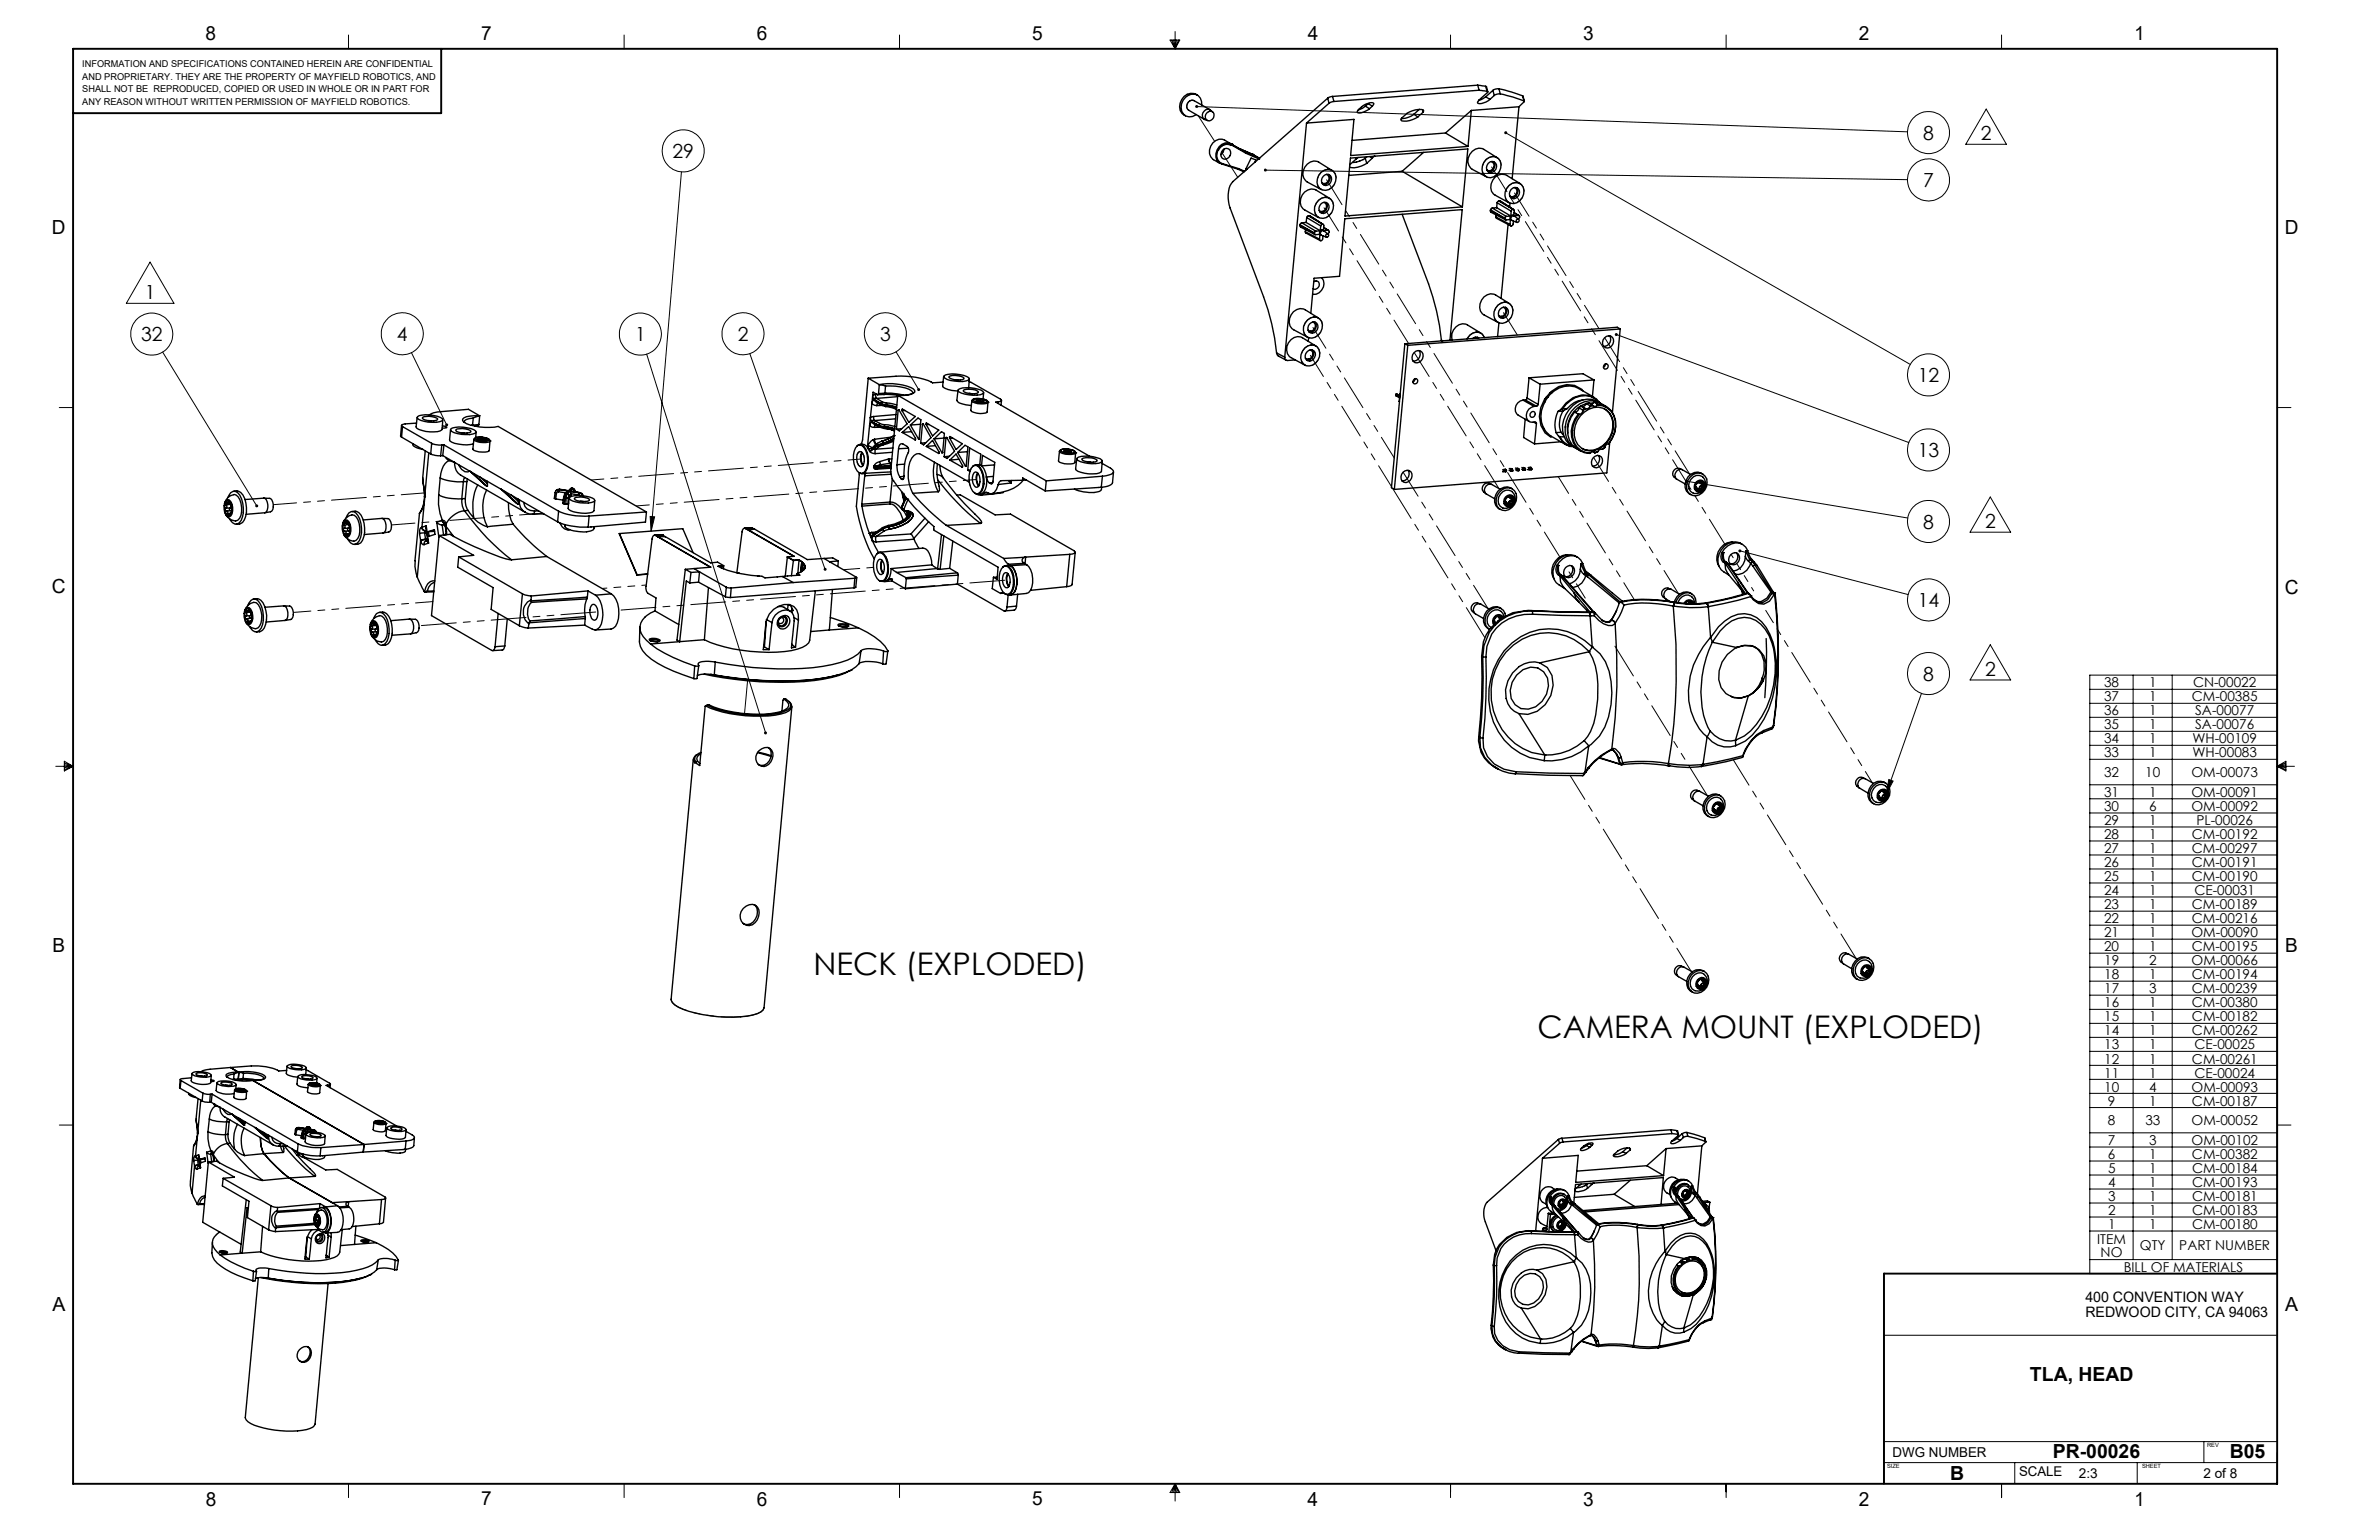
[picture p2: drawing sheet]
<svg xmlns="http://www.w3.org/2000/svg" width="432mm" height="279mm" viewBox="0 0 432 279" stroke-linecap="round" stroke-linejoin="round" font-family="sans-serif">
<defs><g id="words">
<g font-size="5.6">
<text x="147.7" y="176.9">NECK (EXPLODED)</text>
<text x="279.1" y="188.3">CAMERA MOUNT (EXPLODED)</text>
</g>
<g font-size="3.5">
<text x="37.3" y="7.3">8</text>
<text x="87.3" y="7.3">7</text>
<text x="137.3" y="7.3">6</text>
<text x="187.3" y="7.3">5</text>
<text x="237.3" y="7.3">4</text>
<text x="287.4" y="7.3">3</text>
<text x="337.4" y="7.3">2</text>
<text x="387.4" y="7.3">1</text>
<text x="122.1" y="28.7">29</text>
<text x="349.1" y="25.3">8</text>
<text x="359.5" y="25.4">2</text>
<text x="349.1" y="33.9">7</text>
<text x="9.4" y="42.5">D</text>
<text x="414.7" y="42.5">D</text>
<text x="26.3" y="54.2">1</text>
<text x="25.6" y="61.9">32</text>
<text x="72.1" y="61.8">4</text>
<text x="115.3" y="61.9">1</text>
<text x="133.9" y="61.8">2</text>
<text x="159.7" y="61.8">3</text>
<text x="348.1" y="69.3">12</text>
<text x="348.1" y="82.9">13</text>
<text x="349.1" y="95.9">8</text>
<text x="360.3" y="95.8">2</text>
<text x="9.4" y="107.6">C</text>
<text x="414.7" y="107.7">C</text>
<text x="348.1" y="110.1">14</text>
<text x="349.1" y="123.5">8</text>
<text x="360.3" y="122.6">2</text>
<text x="9.5" y="172.7">B</text>
<text x="414.8" y="172.8">B</text>
<text x="9.5" y="237.9">A</text>
<text x="414.8" y="237.9">A</text>
<text x="368.4" y="250.5">TLA, HEAD</text>
<text x="354" y="268.5">B</text>
<text x="372.6" y="264.6">PR-00026</text>
<text x="404.7" y="264.6">B05</text>
<text x="37.3" y="273.2">8</text>
<text x="87.3" y="273.1">7</text>
<text x="137.3" y="273.2">6</text>
<text x="187.3" y="273.1">5</text>
<text x="237.3" y="273.2">4</text>
<text x="287.4" y="273.2">3</text>
<text x="337.4" y="273.2">2</text>
<text x="387.4" y="273.2">1</text>
</g>
<g font-size="2.6">
<text x="378.5" y="238.9">REDWOOD CITY, CA 94063</text>
<text x="378.5" y="236.1">400 CONVENTION WAY</text>
</g>
<g font-size="2.5">
<text x="381.9" y="124.7">38</text>
<text x="390.1" y="124.7">1</text>
<text x="398" y="124.7">CN-00022</text>
<text x="381.9" y="127.2">37</text>
<text x="381.9" y="129.8">36</text>
<text x="390.1" y="127.2">1</text>
<text x="390.1" y="129.8">1</text>
<text x="397.8" y="127.2">CM-00385</text>
<text x="398.4" y="129.8">SA-00077</text>
<text x="381.9" y="132.3">35</text>
<text x="381.9" y="134.9">34</text>
<text x="381.9" y="137.4">33</text>
<text x="390.1" y="132.3">1</text>
<text x="390.1" y="134.9">1</text>
<text x="390.1" y="137.4">1</text>
<text x="397.9" y="134.9">WH-00109</text>
<text x="397.9" y="137.4">WH-00083</text>
<text x="398.4" y="132.3">SA-00076</text>
<text x="381.9" y="141">32</text>
<text x="389.4" y="141">10</text>
<text x="397.8" y="141">OM-00073</text>
<text x="381.9" y="144.6">31</text>
<text x="381.9" y="147.1">30</text>
<text x="381.9" y="149.7">29</text>
<text x="390.1" y="144.6">1</text>
<text x="390.1" y="147.1">6</text>
<text x="390.1" y="149.7">1</text>
<text x="397.8" y="144.6">OM-00091</text>
<text x="397.8" y="147.1">OM-00092</text>
<text x="398.7" y="149.7">PL-00026</text>
<text x="381.9" y="152.2">28</text>
<text x="381.9" y="154.8">27</text>
<text x="390.1" y="152.2">1</text>
<text x="390.1" y="154.8">1</text>
<text x="397.8" y="152.2">CM-00192</text>
<text x="397.8" y="154.8">CM-00297</text>
<text x="381.9" y="157.3">26</text>
<text x="381.9" y="159.9">25</text>
<text x="390.1" y="157.3">1</text>
<text x="390.1" y="159.9">1</text>
<text x="397.8" y="157.3">CM-00191</text>
<text x="397.8" y="159.9">CM-00190</text>
<text x="381.9" y="162.4">24</text>
<text x="381.9" y="164.9">23</text>
<text x="381.9" y="167.5">22</text>
<text x="390.1" y="162.4">1</text>
<text x="390.1" y="164.9">1</text>
<text x="390.1" y="167.5">1</text>
<text x="397.8" y="164.9">CM-00189</text>
<text x="397.8" y="167.5">CM-00216</text>
<text x="398.3" y="162.4">CE-00031</text>
<text x="381.9" y="170">21</text>
<text x="381.9" y="172.6">20</text>
<text x="390.1" y="170">1</text>
<text x="390.1" y="172.6">1</text>
<text x="397.8" y="170">OM-00090</text>
<text x="397.8" y="172.6">CM-00195</text>
<text x="381.9" y="175.1">19</text>
<text x="381.9" y="177.7">18</text>
<text x="390.1" y="175.1">2</text>
<text x="390.1" y="177.7">1</text>
<text x="397.8" y="175.1">OM-00066</text>
<text x="397.8" y="177.7">CM-00194</text>
<text x="381.9" y="180.2">17</text>
<text x="381.9" y="182.8">16</text>
<text x="381.9" y="185.3">15</text>
<text x="390.1" y="180.2">3</text>
<text x="390.1" y="182.8">1</text>
<text x="390.1" y="185.3">1</text>
<text x="397.8" y="180.2">CM-00239</text>
<text x="397.8" y="182.8">CM-00380</text>
<text x="397.8" y="185.3">CM-00182</text>
<text x="381.9" y="187.9">14</text>
<text x="381.9" y="190.4">13</text>
<text x="390.1" y="187.9">1</text>
<text x="390.1" y="190.4">1</text>
<text x="397.9" y="187.9">CM-00262</text>
<text x="398.3" y="190.4">CE-00025</text>
<text x="381.9" y="192.9">12</text>
<text x="381.9" y="195.5">11</text>
<text x="390.1" y="192.9">1</text>
<text x="390.1" y="195.5">1</text>
<text x="397.9" y="192.9">CM-00261</text>
<text x="398.3" y="195.5">CE-00024</text>
<text x="381.9" y="198">10</text>
<text x="382.6" y="200.6">9</text>
<text x="390.1" y="198">4</text>
<text x="390.1" y="200.6">1</text>
<text x="397.8" y="198">OM-00093</text>
<text x="397.9" y="200.6">CM-00187</text>
<text x="382.6" y="204.2">8</text>
<text x="382.6" y="207.8">7</text>
<text x="389.4" y="204.2">33</text>
<text x="390.1" y="207.8">3</text>
<text x="397.8" y="204.2">OM-00052</text>
<text x="397.8" y="207.8">OM-00102</text>
<text x="382.6" y="210.3">6</text>
<text x="382.6" y="212.8">5</text>
<text x="382.6" y="215.4">4</text>
<text x="390.1" y="210.3">1</text>
<text x="390.1" y="212.8">1</text>
<text x="390.1" y="215.4">1</text>
<text x="397.9" y="210.3">CM-00382</text>
<text x="397.9" y="212.8">CM-00184</text>
<text x="397.9" y="215.4">CM-00193</text>
<text x="382.6" y="217.9">3</text>
<text x="382.6" y="220.5">2</text>
<text x="390.1" y="217.9">1</text>
<text x="390.1" y="220.5">1</text>
<text x="397.9" y="217.9">CM-00181</text>
<text x="397.9" y="220.5">CM-00183</text>
<text x="380.7" y="225.6">ITEM</text>
<text x="382.6" y="223">1</text>
<text x="388.4" y="226.8">QTY</text>
<text x="390.1" y="223">1</text>
<text x="395.6" y="226.8">PART NUMBER</text>
<text x="397.9" y="223">CM-00180</text>
<text x="381.3" y="228.1">NO</text>
<text x="385.5" y="230.7">BILL OF MATERIALS</text>
<text x="343.5" y="264.3">DWG NUMBER</text>
<text x="377.3" y="268.1">2:3</text>
<text x="399.9" y="268.1">2 of 8</text>
</g>
<text font-size="2.4" x="366.5" y="267.8">SCALE</text>
<g font-size="1.7">
<text x="14.9" y="12.2">INFORMATION AND SPECIFICATIONS CONTAINED HEREIN ARE CONFIDENTIAL</text>
<text x="14.9" y="14.5">AND PROPRIETARY. THEY ARE THE PROPERTY OF MAYFIELD ROBOTICS, AND</text>
<text x="14.9" y="16.7">SHALL NOT BE REPRODUCED, COPIED OR USED IN WHOLE OR IN PART FOR</text>
<text x="14.9" y="19">ANY REASON WITHOUT WRITTEN PERMISSION OF MAYFIELD ROBOTICS.</text>
</g>
<g font-size="1.1">
<text x="400.6" y="262.6">REV</text>
<text x="342.5" y="266.3">SIZE</text>
<text x="388.8" y="266.4">SHEET</text>
</g>
</g></defs>
<g fill="none" stroke="#000" stroke-width=".18">
<path d="M63.3 6.4v2.5M113.3 6.4v2.5M163.3 6.4v2.5M212.4 7.3h1.7l-.8 1.6zM212.7 7.3l.6 1.6M213 7.3l.3 1.6M213.3 5.7v3.2M213.5 7.3l-.2 1.6M213.9 7.3l-.6 1.6M217.2 19.3l129 4.6M263.3 6.4v2.5M313.3 6.4v2.5"/>
<path d="M360.5 19.8l3.7 6.4h-7.4zM363.3 6.4v2.5M123.7 31.2l-5.5 65.2M229.7 30.9l116.5 1.7M273.3 24.1l73.4 42M27.2 47.6l4.4 7.4h-8.7zM10.8 73.9h2.5M29.5 63.9l17.1 27.9M74.7 64l6.4 13.1M117.4 64.2l21.6 68.8M136.1 64.2l13.7 39.1M162.6 63.8l4.2 6.9"/>
<path d="M293.4 60.7l53.1 19.6M413.3 73.9h2.5M118 93.7l.8 .1-.6 2.6zM306.1 87.3l40.2 6.7M315.8 99.9l30.6 8M361.2 90.2l3.7 6.4h-7.3zM361.2 117l3.7 6.4h-7.3zM10.1 139h3.2M11.7 138.1l1.6 .9-1.6 .9zM11.7 138.4l1.6 .6M11.7 138.7l1.6 .3M13.3 139l-1.6 .6"/>
<path d="M13.3 139l-1.6 .3M348.8 125.8l-6.5 18.3M379.3 122.5h34v108.6h-34zM379.3 125.1h34M379.3 127.6h34M379.3 130.1h34M379.3 132.7h34M379.3 135.2h34M379.3 137.8h34M387.2 122.5v106M394.3 122.5v106M413.3 139h3.2"/>
<path d="M413.3 139l1.6-.9v1.8zM413.3 139l1.6 .6M413.3 139l1.6 .3M414.9 138.4l-1.6 .6M414.9 138.7l-1.6 .3M342.8 141.4l.8 .3-1.3 2.4zM379.3 142.4h34M379.3 144.9h34M379.3 147.5h34M379.3 150h34M379.3 152.6h34M379.3 155.1h34"/>
<path d="M379.3 157.7h34M379.3 160.2h34M379.3 162.7h34M379.3 165.3h34M379.3 167.9h34M379.3 170.4h34M379.3 172.9h34M379.3 175.5h34M379.3 178h34M379.3 180.6h34M379.3 183.1h34M379.3 185.7h34"/>
<path d="M379.3 188.2h34M379.3 190.7h34M379.3 193.3h34M379.3 195.8h34M379.3 198.4h34M10.8 204.1h2.5M379.3 200.9h34M379.3 205.5h34M379.3 208.1h34M379.3 210.6h34M379.3 213.2h34M379.3 215.7h34"/>
<path d="M379.3 218.3h34M413.3 204.1h2.5M341.9 231.1v38.1M379.3 228.5h34M379.3 220.8h34M379.3 223.3h34M341.9 242.3h71.4M63.3 269.2v2.5M113.3 269.2v2.5M163.3 269.2v2.5M213.3 269.2v3.1M213.3 269.2l.8 1.6h-1.7z"/>
<path d="M213.3 269.2l-.6 1.6M213.3 269.2l-.3 1.6M213.3 269.2l.6 1.6M213.3 269.2l.2 1.6M263.3 269.2v2.5M313.3 269.2v2.5M341.9 265.4h71.4M341.9 261.5h71.4M363.3 269.2v2.5M365.7 265.4v3.8M387.9 265.4v3.8M400 261.5v3.9"/>
<path d="M413.3 263.6v5.6"/>
<circle cx="124" cy="27.4" r="3.8"/>
<circle cx="350" cy="24.1" r="3.8"/>
<circle cx="350" cy="32.6" r="3.8"/>
<circle cx="27.6" cy="60.6" r="3.8"/>
<circle cx="73" cy="60.6" r="3.8"/>
<circle cx="116.2" cy="60.6" r="3.8"/>
<circle cx="134.9" cy="60.6" r="3.8"/>
<circle cx="160.7" cy="60.6" r="3.8"/>
<circle cx="350" cy="68" r="3.8"/>
<circle cx="350" cy="94.6" r="3.8"/>
<circle cx="350" cy="81.6" r="3.8"/>
<circle cx="350" cy="108.8" r="3.8"/>
<circle cx="350" cy="122.2" r="3.8"/>
</g>
<path d="M13.3 8.9h400v260.3h-400zM80.1 8.9v11.6h-66.8M413.3 231.1h-71.4v38.1" fill="none" stroke="#000" stroke-width=".35"/>
<path d="M46.4 91.6a.26 .26 0 0 0 0 .3 .26 .26 0 0 0 .3 .1l-.1-.2 .1 .2a.27 .27 0 0 0 .1-.4 .27 .27 0 0 0-.4 0zM80.9 76.9l-.1 .1a.26 .26 0 0 0 .1 .3 .26 .26 0 0 0 .3 0l-.1-.2 .1 .2a.27 .27 0 0 0 .1-.4 .27 .27 0 0 0-.4 0zM138.8 132.7a.29 .29 0 0 0-.1 .4 .29 .29 0 0 0 .3 .1v-.2v.2a.29 .29 0 0 0 .2-.3 .29 .29 0 0 0-.4-.2zM149.6 103.1a.28 .28 0 0 0-.1 .3 .28 .28 0 0 0 .4 .1l-.1-.2 .1 .2a.27 .27 0 0 0 .1-.4 .27 .27 0 0 0-.4 0zM166.5 70.5v.1a.27 .27 0 0 0 .1 .3 .27 .27 0 0 0 .3 0l-.1-.2 .1 .2a.27 .27 0 0 0 0-.4 .27 .27 0 0 0-.4 0zM118 93.7l.8 .1-.6 2.6zM342.8 141.4l.8 .3-1.3 2.4zM315.6 99.8l-.1 .1h.3h-.3a.28 .28 0 0 0 .3 .3 .28 .28 0 0 0 .2-.3 .28 .28 0 0 0-.4-.1zM306 87.1l-.1 .2h.2h-.2a.27 .27 0 0 0 .3 .3 .27 .27 0 0 0 .2-.4 .27 .27 0 0 0-.4-.1zM293.2 60.5l-.1 .1 .3 .1-.3-.1a.29 .29 0 0 0 .4 .3 .29 .29 0 0 0 .2-.4 .29 .29 0 0 0-.5 0zM273.2 23.8l-.2 .2 .3 .1-.3-.1a.28 .28 0 0 0 .2 .4 .28 .28 0 0 0 .4-.4 .28 .28 0 0 0-.4-.2zM229.5 30.7l-.1 .2h.3h-.3a.27 .27 0 0 0 .4 .2 .27 .27 0 0 0 .1-.4 .27 .27 0 0 0-.4 0zM217 19.1l-.1 .2h.3h-.3a.28 .28 0 0 0 .3 .3 .28 .28 0 0 0 .3-.4 .28 .28 0 0 0-.5-.1z" fill="#000"/>
<g fill="none" stroke="#000" stroke-width=".25">
<path d="M217.3 17.3a2.06 2.06 0 0 0-3.1 1.4 1.81 1.81 0 0 0 1 2.3M218.1 19.1a1.67 1.67 0 0 0-.9-1.9 1.67 1.67 0 0 0-2 .4 2.14 2.14 0 0 0 .1 3.5 1.73 1.73 0 0 0 1.8-.3M219.6 19.9l-2.9-1.6a1.01 1.01 0 0 0-1.2 .4 1.01 1.01 0 0 0 .3 1.3l2.8 1.7M241 17.8l-17.2 15.1a5 5 0 0 0-.5 4.8l6 16.1a40.9 40.9 0 0 1 2.4 10.2M241 17.8l.2 .9M241.2 18.7l-4.1 3.6M241.9 17.5l-.9 .3M241.9 17.5l.2 .9M242.1 18.4l-.9 .3M247.8 19.3l-1.3 .7M247.8 19.3l.5-.5 .8 .5M247.8 19.3l.8 .4"/>
<path d="M249.1 19.3l.2-.6a2.78 2.78 0 0 0-3 1.7 2.17 2.17 0 0 0 2.3-.7M249.1 19.3l-.5 .4M257.6 19.8l-1 .9M258.2 19.9l.1 .5M268.2 15.5l1.5 .2M268.2 15.5l.3 .9M268.2 15.5l-26.3 2M268.5 16.4l1.4 .2M268.5 16.4l-26.4 2M269.7 15.7h.1l.3 1M269.7 17.6l-1.3 .6M269.7 15.7l.2 .9"/>
<path d="M269.7 17.6l.7 .4M269.9 16.6h.2l-.1 .2-1.6 1.4-.2 .5a2.24 2.24 0 0 0 2.2-.7M271 16.4l.2 .9M271 16.4l-1.3 1.2M271.2 17.3l-.8 .7M272.1 16.1l-.6 .1-.5 .2M272.1 16.1l2.2 .6 2.1 .7M272.1 16.1l.2 .9M272.3 17l-.6 .1-.5 .2M272.3 17l2.3 .6 2 .7M275.7 19.4l-8.6 .6M275.7 19.4l-1.2 13"/>
<path d="M276.4 17.4l.2 .9M276.4 17.4v.1M276.4 17.5l.3 .9M276.6 18.3v.2l-.9 .9M219.1 20.5a.74 .74 0 0 1 1-.2 .74 .74 0 0 1 .2 1 .8 .8 0 0 1-1.3 .5 .8 .8 0 0 1 .1-1.3zM220.1 20.3a1 1 0 0 0-1.7 .1 1 1 0 0 0 .8 1.5M221.8 29.8h.1M221.8 29.8l2.9 .9M221.9 29.7h.1M221.9 29.7l-.1 .1M221.9 27.2a.83 .83 0 0 1 1.2-.1 .83 .83 0 0 1 .2 1.1 .86 .86 0 0 1-1.2 .6 .86 .86 0 0 1-.4-1.2zM221.9 29.7l2.9 .9"/>
<path d="M222.1 27.1a1.21 1.21 0 0 1-.5 .9M223.4 26.4a1.56 1.56 0 0 0-2.2 .9M223.4 26.1l-1.1-.7a2.08 2.08 0 0 0-2.8 2.5 2.62 2.62 0 0 0 1.9 1.7M223.5 26.3a1.93 1.93 0 0 0-2.3 .7 1.93 1.93 0 0 0 .2 2.4l.5 .3M223.5 26.3h.1M223.5 26.2l2.3 1.3M223.6 26.2h.1M223.6 26.2a1.98 1.98 0 0 0-2.9 1.7 1.52 1.52 0 0 0 1.1 1.9M223.6 26.2l-.1 .1M223.6 26.2v.1M223.6 26.2l2.5 1.5M223.6 26.3l2.5 1.5"/>
<path d="M224.7 30.7l1.1 .5M224.8 30.6l-.1 .1M224.8 30.6l1.1 .5M225.8 27.5l.3 .2M226.1 27.7v.1M226.1 27.7h.1M226.1 27.8l2.4 1M226.1 27.7l2.4 .9M226.1 30.6l.2 .1M227.3 28h.1M227.3 28l-2.3-1 2.4 1M227.4 28h.1"/>
<path d="M227.4 28l1.1 .6M227.8 29.5l.2-.5-.9-.3-1 2 .1 .1M228.5 28.6v.2M228.5 28.8h.1M228.5 28.6h.1M228.5 28.8l-.1 .1M237.1 22.3l-3.9 42.5M237.1 22.3l8.6-.6-.6 6.5 21.4-1.6M237.2 39.5l-.1 .9M237.2 39.5l2.5 1.5M237.5 39.2l-.3 .1v.2M237.5 39.2l2.5 1.4"/>
<path d="M237.6 39.1l2.6 1.6M237.6 39.1l-.1 .1M237.6 39.1l2.4 1.5M239.3 36.3a1.56 1.56 0 0 1 2-.3 1.56 1.56 0 0 1 .7 1.9 1.89 1.89 0 0 1-3 1.4 2.09 2.09 0 0 1 .3-3zM239.7 37a.9 .9 0 0 1 1.4 0 .9 .9 0 0 1-.2 1.4 .85 .85 0 0 1-1.2 .2 .85 .85 0 0 1-.2-1.2zM239.8 31.3a1.56 1.56 0 0 1 2-.4 1.56 1.56 0 0 1 .6 1.9 1.79 1.79 0 0 1-1.3 1.6 1.79 1.79 0 0 1-1.9-.7 2.37 2.37 0 0 1 .6-2.4zM240.2 32a.85 .85 0 0 1 1.2-.2 .85 .85 0 0 1 .2 1.1 .89 .89 0 0 1-1.2 .7 .89 .89 0 0 1-.4-1.3zM240.3 36.7a.84 .84 0 0 1 .3 1.2 .84 .84 0 0 1-1.2 .3M240.7 36.7a1.12 1.12 0 0 1 .1 1.3 1.12 1.12 0 0 1-1.2 .5M240.7 31.6a.86 .86 0 0 1 .4 1.2 .86 .86 0 0 1-1.2 .3M241.1 31.6a1.1 1.1 0 0 1 .2 1.3 1.1 1.1 0 0 1-1.2 .5M241.3 36l-2.4-1.5a2.15 2.15 0 0 0-2.5 .8 2.15 2.15 0 0 0 .1 2.6l2.8 1.6"/>
<path d="M241.8 30.9l-2.4-1.5a2.11 2.11 0 0 0-2.9 2.3l.1 .6 .4 .5 2.8 1.6M245.1 28.7l21.3-1.7-1 10.5-21.3 1.7zM246.5 28.6l-1.5 1.3M247.8 28.7l.3 .9M247.8 28.7a4.9 4.9 0 0 1-2.3 .8M248.1 29.6a4.1 4.1 0 0 1-3.1 .7M248.1 28.5l-.3 .2M248.6 28.4l.5 .3M249.1 28.7l-1 .9M249.4 28.4h.1M249.4 28.4l-.3 .3M254.5 38.9l4.8 12.6a43.1 43.1 0 0 1 2.3 10.2"/>
<path d="M254.5 31.1l-9.7 .7M254.5 31.1l10.9 6.4M256.6 20.7l-.1 .1a4.4 4.4 0 0 1-2.1 .8M256.6 20.7l.8 .5M258.3 20.4l.1-.3a1.33 1.33 0 0 0-1.5-.2 4.4 4.4 0 0 0-2.7 1.7l.1 .2a3.1 3.1 0 0 0 3-.5l.1-.1M258.3 20.4l-.9 .8M258.4 27.7l-3.9 3.4M262.4 24.1l-17 1.4M262.4 24.1l4.1 2.5M267.1 20l-4.7 4.1M267.1 20l-.6 6.6M269.7 28.9a1.56 1.56 0 0 1 2-.3 1.56 1.56 0 0 1 .7 1.9 1.86 1.86 0 0 1-2.9 1.4 2.02 2.02 0 0 1 .2-3z"/>
<path d="M270.1 29.6a.9 .9 0 0 1 1.4 0 .9 .9 0 0 1-.2 1.4 .85 .85 0 0 1-1.2 .2 .85 .85 0 0 1-.2-1.2zM270.5 38.2l.2 .3 2.5 1.4M270.5 38.2l2.6 1.4M270.5 38.1v.1M270.5 38.1l2.6 1.5M270.7 29.3a.85 .85 0 0 1 .3 1.2 .85 .85 0 0 1-1.2 .3M270.9 37.7l-.4 .4M270.9 37.7l2.5 1.6M271.1 29.3a1.11 1.11 0 0 1 .1 1.3 1.11 1.11 0 0 1-1.1 .5M271.5 39.4l.1 .2 2.6 1.4M271.5 39.4l2.6 1.3M271.5 39v.4"/>
<path d="M271.6 37.7h-.7M271.6 37.7l2.6 1.5M271.7 28.6l-2.4-1.5a2.11 2.11 0 0 0-2.9 2.3l.2 .6 .3 .5 2.9 1.6M271.7 36.8l-.1 .9M271.7 36.8l2.6 1.5M272.1 36.5l-.3 .1-.1 .2M272.1 36.5l2.5 1.5M272.2 36.4l2.5 1.6M272.2 36.4l-.1 .1M272.2 36.4l2.4 1.6M273.1 39.6l.2 .3 .8-.1v.9M273.1 39.6h.1"/>
<path d="M273.4 39.3l-.3 .3M273.9 33.7a1.56 1.56 0 0 1 2-.4 1.56 1.56 0 0 1 .6 1.9 1.89 1.89 0 0 1-2.9 1.4 2.09 2.09 0 0 1 .3-2.9zM274.1 36.9l-.1 .6M274.2 39.2l-.8 .1M274.3 34.4a.9 .9 0 0 1 1.4-.1 .9 .9 0 0 1-.3 1.4 .85 .85 0 0 1-1.1 .2 .85 .85 0 0 1-.2-1.2zM274.3 38.3l-.1 .9M274.6 38h.1M274.6 38h-.2l-.1 .3M274.6 38l.2 .2v.9M274.8 38.6l.8 .5M274.8 34a.84 .84 0 0 1 .4 1.2 .84 .84 0 0 1-1.2 .3M274.8 39.2a.46 .46 0 0 0-.7 .1 .46 .46 0 0 0 .3 .7"/>
<path d="M274.8 38.6l.9 .5M275.2 34a1.12 1.12 0 0 1 .1 1.3 1.12 1.12 0 0 1-1.1 .5M275.6 39.1a.32 .32 0 0 1 .2 .3 .32 .32 0 0 1-.3 .3M275.6 39.1l-.8 .1M275.6 39.8l-.7-.6a.47 .47 0 0 0-.6 .2 .47 .47 0 0 0 .1 .6l.9 .4M275.9 33.3l-2.4-1.5a2.14 2.14 0 0 0-2.6 .8 2.14 2.14 0 0 0 .2 2.6l2.8 1.6M236 40.9l.1 .3 2.6 1.3M236 40.8v.1M236 40.8l2.5 1.5M236 40.9l2.5 1.4M236.3 40.4l-.3 .4M236.3 40.4l2.5 1.5"/>
<path d="M236.9 42.1l.1 .2 2.6 1.3M236.9 42.1l2.6 1.3M237 41.7l-.1 .4M237.1 40.4h-.8M237.1 40.4l2.5 1.5M237.3 58.1a1.55 1.55 0 0 1 2-.4 1.55 1.55 0 0 1 .7 1.9 1.92 1.92 0 0 1-3 1.4 2.09 2.09 0 0 1 .3-2.9zM237.7 58.8a.9 .9 0 0 1 1.4-.1 .9 .9 0 0 1-.2 1.4 .86 .86 0 0 1-1.2 .2 .86 .86 0 0 1-.2-1.2zM237.9 56.9l.6-6.4 4.6-.4 1-10.4 21.3-1.7-2.2 23.7M238.3 58.4a.85 .85 0 0 1 .3 1.2 .85 .85 0 0 1-1.2 .3M238.5 51.1a.66 .66 0 0 1 .9 .2 .66 .66 0 0 1-.2 .9 .64 .64 0 0 1-.9 .2M238.5 42.3l.2 .3 .9-.1-.1 .9M238.5 42.3h.1"/>
<path d="M238.7 58.4a1.14 1.14 0 0 1 0 1.3 1.14 1.14 0 0 1-1.1 .6M238.8 41.9l-.3 .4M239.3 57.7l-2.4-1.5a2.16 2.16 0 0 0-2.5 .8 2.16 2.16 0 0 0 .1 2.6l2.8 1.6M239.6 41.9h-.8M239.7 41l-.1 .9M239.9 50.4a1.86 1.86 0 0 1 .2 2 1.86 1.86 0 0 1-1.8 1M240 40.6v.1M240 40.7l-.3 .3M240 40.7l.3 .2-.1 .9M240.1 42.8v.6a.28 .28 0 0 1-.3 .3 .28 .28 0 0 1-.3-.3M240.2 41.3l.8 .5M240.3 41.2l.8 .6"/>
<path d="M240.3 41.9a.49 .49 0 0 0-.7 .1 .49 .49 0 0 0 .2 .7M241 41.8a.32 .32 0 0 1 .3 .3 .32 .32 0 0 1-.4 .3M241 41.8h-.8M241.1 42.5l-.8-.6a.45 .45 0 0 0-.6 .2 .45 .45 0 0 0 .2 .6l.9 .3M271.9 55.4a1.56 1.56 0 0 1 2-.4 1.56 1.56 0 0 1 .6 1.9 1.89 1.89 0 0 1-2.9 1.4 2.08 2.08 0 0 1 .3-2.9zM272.1 58.6l-.3 2.5M272.3 56.1a.9 .9 0 0 1 1.4 0 .9 .9 0 0 1-.3 1.3 .86 .86 0 0 1-1.2 .2 .86 .86 0 0 1-.1-1.2zM272.8 55.7a.85 .85 0 0 1 .4 1.2 .85 .85 0 0 1-1.2 .3M273.2 55.7a1.14 1.14 0 0 1 .1 1.3 1.14 1.14 0 0 1-1.1 .6M273.7 40.7l-1.2 13.5M273.9 55l-2.4-1.5a2.16 2.16 0 0 0-2.6 .8 2.16 2.16 0 0 0 .2 2.6l2.8 1.6M274.7 40.1l-.1 .5a.29 .29 0 0 1-.2 .4 .29 .29 0 0 1-.3-.3"/>
<path d="M294.1 59.7l-38.6 3M294.1 59.7l-1.4 15.1M294.1 59.7l-.6-.3-38.5 3M72.9 77.2l-.2 1.9 .2 .2M72.9 79.3l5.3 3.1M73.1 77.4l5.3 3M73.1 77.4l-.2 1.9M75.6 76.8l-2.4 .2-.3 .2 .2 .2M75.7 75.7l-.2 1.8a2.5 2.5 0 0 0 1.8 .8l.7 .1a2.68 2.68 0 0 0 2.3-.5l.1-1.7M75.8 75.6a5.5 5.5 0 0 1 4.5 .4l.1 .2a4.4 4.4 0 0 1-4 .1l-.4-.2-.3-.3zM76.7 75.7l.2-.1 1-.1a2.48 2.48 0 0 1 1.5 .5 2.42 2.42 0 0 1-2.6 .1zM77.8 76.3h.5"/>
<path d="M77.9 75.3a3.7 3.7 0 0 1 2.2-.6l4.9-.4 2 1.1M80.3 77.3l.8 .2-.8 .1M81.8 78l-.2 1.8a1.72 1.72 0 0 0 1.6 .8 5.7 5.7 0 0 0 2.7-.1M81.8 77.8a5.5 5.5 0 0 1 4.5 .4l.1 .2a4 4 0 0 1-3.4 .3l-1-.4-.2-.3zM82.8 78l.2-.2h.9a2.25 2.25 0 0 1 1.6 .4 1.04 1.04 0 0 1-1.2 .4 2.06 2.06 0 0 1-1.6-.5zM83.8 78.5l.5 .1M85.5 77.2h.3M85.8 77.2h.1M85.9 75.8a1.64 1.64 0 0 0-1.7 .7l.1 .1M85.9 75.8l-.1 1.4M86 79.7a.8 .8 0 0 1 1-.4h.5a1.42 1.42 0 0 1 1.4 .7M86 79.7l-.2 1.8a3.2 3.2 0 0 0 3 .3l.1-1.8"/>
<path d="M86 79.7a2.67 2.67 0 0 0 2.9 .3M86.3 79.5l1-.2 1 .2 .5 .3a2.42 2.42 0 0 1-2.5-.2zM86.4 78.4l-.1 1M86.6 79.6a1.46 1.46 0 0 1 1.8 .2l-1.2 .1-.5-.1zM86.7 79.7l.7 .2h.8M86.8 79.8a1.34 1.34 0 0 1 1.4 .1M86.9 77l-.1 .3h-.6M86.9 77l-1.1 .2M87 75.4a6.2 6.2 0 0 0-2.8 .4l-.2 .3a.93 .93 0 0 0 .7 .8l.6 .2a11.2 11.2 0 0 0 5.1 .3l26.9 15.5M87 75.4h.1M87.1 75.4l-1.2 .4M87.1 75.4l-.2 1.6"/>
<path d="M157.6 68.6l5-.3a12.7 12.7 0 0 1 6.7 1.2l1.9-.2M157.6 68.6l-1 11.2-.4 .9M157.6 68.6l2 1.2M157.8 77.2l.5 .3h.4M157.8 77.2l-.3 3.6M158 75.8l.3 .7M158 75.8l-.2 1.4M158.3 73.2l.4 .3 .4 .1M158.3 76.5l1.2 .7M158.3 76.5l-.5 .7M158.3 76.5l.3 .4 .9 .5M158.3 73.2l-.3 2.6"/>
<path d="M158.4 71.8v.2l.2 .5M158.4 71.8l-.1 1.4M158.5 79.8l-.4 .2-.6 .8M158.5 79.8l.2 .5 .4 .3M158.6 75.6l-.6 .2M158.6 75.6l.1 .7M158.6 72.5l1.2 .7M158.6 72.5l-.3 .4v.3M158.6 72.5l1.3 .7M158.6 72.5l.5 .5 .7 .4M158.7 76.3l1 .5M158.7 76.3h-.3l-.1 .2"/>
<path d="M158.8 79.7l.1 .6 .2 .2M158.8 79.7l-.3 .1M158.9 71.5l-.5 .3M158.9 71.5l.2 .8M158.9 77.1l-.2 .4M158.9 71.5h.2M159.1 72.3l1 .6M159.1 72.3l-.3-.1-.2 .3M159.3 73.2l-.2 .4M159.5 71.4l-.2 .2-.8-.4-.1 .6M159.5 77.2l1 .2M159.5 77.2l1 .3"/>
<path d="M159.5 77.4l.8 .2M159.5 77.2v.2M159.5 77.2h.1M159.6 69.8a10.1 10.1 0 0 1 6.2 .8l.2 .2 .1 .3a2.93 2.93 0 0 1-2.2 .7l-1-.1M159.6 69.8l1.1 .2M159.6 69.8h.1M159.6 69.8l-.1 1.6M159.7 76.8l.8 .2M159.7 76.8l-.2 .4M159.8 77.5h-1.1M159.8 73.4l1 .4M159.8 73.2l1.1 .3"/>
<path d="M159.8 73.2v.2M159.9 73.2l1 .2M159.9 73.2h-.1M160.1 72.9l.8 .2M160.1 72.9l-.2 .3M160.2 73.6h-1.1M160.3 77.6l.1 .1M160.4 71.6l2.6 .1M160.4 77.7l1.6 .3M160.4 77.7l1.9 .4M160.5 77v.4M160.5 77l1.9 .4"/>
<path d="M160.5 77.5l1.8 .4M160.5 77.5l-.1 .2-.1-.1M160.5 77.4l1.9 .4M160.5 77.5l-.1 .2M160.5 77.4v.1M160.6 71.3h.1M160.6 71.3h1.1l2.3 .4M160.6 71.3l-.1 .3h-1.2M160.6 71.3l-1.1 .1M160.7 70a8.7 8.7 0 0 1 4.8 .9l.2 .4-.4 .2-1.1 .2h-1.4M160.7 70l-.1 1.3M160.8 73.8l1.9 .5"/>
<path d="M160.9 73.1v.3M160.9 73.1l1.9 .4M160.9 73.5l1.8 .5M160.9 73.4l1.8 .5M160.9 73.5l-.1 .3M160.9 73.4v.1M161.8 79.3l-3 .4M162 78l.3 .2M162 78h-.1l.4 .1M162.1 79.1l-2 .9M162.2 79.5l-1.9 1M162.2 79.7l-1.3 .7-.6 .1"/>
<path d="M162.2 79l-.1 .1M162.3 79l-.9 .6-1.3 .4M162.5 79l-.4 .1M162.5 76l-3.8 .3M162.6 75.2l-4 .4M162.9 72l-3.8 .3M162.9 71.7l-1.2 13.4a3.8 3.8 0 0 0 1.1 3l1.1 1.4M162.9 71.7h.1M162.9 71.7l27 15.5M163 74.4h.2l1.4 2.5-1.4 1.3-.5-.3M163 74.4l-.3 3.5M163 74.4h.2"/>
<path d="M163.7 77.8l-1 .1M163.7 74.2l2.4 1.4-1.1 1-1.3-2.1zM163.8 78.5l1.1-1.1 1.3 2.1-.1 .3M163.8 78.5l2.3 1.3M164.3 74.5h-.6M165.2 77.1l1.4-1.3 .5 .4-.3 3.5h-.1M165.2 77.1l1.5 2.6M165.5 78.3l-1.7 .2M166.1 79.8h.1M166.7 79.7h.1M167.1 77l-1.9 .1M167.4 77l.2-.1 1.4 2.5-1.4 1.3-.5-.3"/>
<path d="M167.4 77l-.3 3.4M167.4 77h.2M168.1 76.8l2.3 1.2-1.1 1.1-1.2-2.1zM168.1 77h.5M169.5 79.6l1.4-1.3 .5 .3-.3 3.5h-.1M169.5 79.6l1.5 2.5M171.3 68.3l-.2 1.7a2 2 0 0 0 1.7 .8l1 .1M171.3 68.2a5.5 5.5 0 0 1 4.6 .3v.3a2.09 2.09 0 0 1-1.8 .4 4.1 4.1 0 0 1-2.8-.8zM171.3 79.5l-1.8 .1M171.7 79.4h.1l1.4 2.5-1.3 1.3-.5-.3M171.7 79.4l-.3 3.5M171.7 79.4h.2"/>
<path d="M172.3 68.3a3.1 3.1 0 0 1 2.7 .3 .95 .95 0 0 1-1.2 .3l-1.4-.3-.2-.1zM172.4 79.2l2.3 1.3-1.2 1.1-1.2-2.2zM172.4 79.5h.5M173.3 68.9h.5M173.9 70.8l-.2 1.8 .1 .2a4.5 4.5 0 0 0 2.5 .8M173.9 70.7a5.1 5.1 0 0 1 4.5 .3l.1 .3a4.1 4.1 0 0 1-3.3 .2l-1.1-.4-.2-.2zM174.9 70.8l.6-.2a3 3 0 0 1 2.1 .5 .96 .96 0 0 1-1.2 .3 2.25 2.25 0 0 1-1.6-.5zM175.9 69.2l5.7 3.2 .2 .3-.7 .2M175.9 71.4h.5M175.9 68.8l-.1 1.5M176.4 72.7a2.67 2.67 0 0 0 2.9 .3l-.1 1.7a2.85 2.85 0 0 1-3-.2zM176.4 72.7v-.1a2.82 2.82 0 0 1 2.9 .2v.2"/>
<path d="M176.7 72.5l1-.2a2.06 2.06 0 0 1 1.4 .4l-.2 .3h-.9a1.87 1.87 0 0 1-1.4-.4zM177.2 72.6a1.27 1.27 0 0 1 1.4 .2 1.32 1.32 0 0 1-1.4-.2zM177.3 72.7l.9 .2M177.4 72.7l1 .1M178.4 72.8l-.2 .1M178.5 71.2l-.1 1.2M179.3 73h.1M181.1 72.9l-.4 .1 17.1 9.8M181.1 72.9v.2M181.8 72.6l-.1 .9M231.7 64l.3 .6 1.5 .8M231.7 64l1.5 .8"/>
<path d="M233.2 64.8a.5 .5 0 0 0 .5 .6l1.4-.1M236.9 63.1a1.56 1.56 0 0 1 2-.3 1.56 1.56 0 0 1 .6 1.9 1.9 1.9 0 0 1-2.9 1.3 2 2 0 0 1 .3-2.9zM237.2 63.8a.85 .85 0 0 1 1.2-.2 .85 .85 0 0 1 .2 1.2 .89 .89 0 0 1-1.2 .7 .89 .89 0 0 1-.4-1.3zM237.5 61.3v.6M237.8 63.5a.86 .86 0 0 1 .3 1.2 .86 .86 0 0 1-1.2 .3M238.2 63.5a1.12 1.12 0 0 1 .1 1.3 1.12 1.12 0 0 1-1.2 .5M238.9 62.8l-2.5-1.5a2.08 2.08 0 0 0-2.9 2.2l.2 .7 .3 .5 2.9 1.6M253.3 71.5h.3M253.3 71.5l.1 .1M253.3 71.5l.1 .3M253.4 71.8l.6 .4M253.4 71.6l.6 .3"/>
<path d="M253.4 71.6v.2M253.6 71.5l-.2 .1M253.6 71.5l.5 .3M254.1 71.6h.1M254.1 71.6l-.1 1.2M254.1 71.5h.1M254.1 71.5v.1M255 62.4l-2.4 26.1 .5 .3M255 62.4l.5 .3M255.5 62.7l-2.4 26.1M256.6 68.9a.45 .45 0 0 1 .8 .2 .45 .45 0 0 1-.5 .5 .43 .43 0 0 1-.5-.3 .43 .43 0 0 1 .2-.4zM256.6 64a.95 .95 0 0 1 1.4-.2 .95 .95 0 0 1 .2 1.3 .99 .99 0 0 1-1.3 .7 .99 .99 0 0 1-.5-1.5z"/>
<path d="M256.8 68.7v.3l-.3 .3M257.6 63.6a1.26 1.26 0 0 1-1.1 1.9M261.6 61.7l.1 .1M261.6 61.7l.3 .1M267.7 61.2l.3 .1M268.1 61.2l.2 .1M268.4 61.3a.88 .88 0 0 0-1.1 .1M268.8 60.5l-2.5-1.6a2.08 2.08 0 0 0-2.8 2.3l.1 .5M269.4 61.2a1.52 1.52 0 0 0-2.6-.4l-.5 .7M276.4 72.6a1.57 1.57 0 0 0-1.3 1.1 1.57 1.57 0 0 0 .5 1.6l2 1.2M276.4 72.6l2 1.1M276.8 76.1l-.3 3.3 2 1.1"/>
<path d="M276.9 72.6h-.5M276.9 72.6l2 1.1M277.2 72.2l-.1 .2-.2 .2M277.2 72.2l2 1.2M277.5 68.5l2 1.2M277.5 68.5l-.3 3.7M277.5 68.5l9.8-.7 2 1.1M277.9 74.9a.49 .49 0 0 1 .8 .2 .49 .49 0 0 1-.6 .6 .46 .46 0 0 1-.4-.3 .46 .46 0 0 1 .2-.5zM278.4 76.6l.5 .3M278.4 73.7a1.57 1.57 0 0 0-1.3 1.2 1.57 1.57 0 0 0 .6 1.7h1l.2 .3M278.9 76.9l-.4 3.6M278.9 73.7h-.5"/>
<path d="M279.2 73.4l-.2 .3h-.1M279.5 69.7l-.3 3.7M280.1 77.7l.1 .1M280.2 77.6l-.2-.1 .1 .2M280.5 72.3l-.1 .6M280.7 72h.3M280.9 72.1h-.3M281.7 71.2l-.4 .1M282.4 78.5l.5 .6M282.8 74.6a5.5 5.5 0 0 0-.4 3.9M282.9 79.1l.9 1.3 1.1 .6h.5M282.9 79.1l.2 .2"/>
<path d="M283.1 79.3a3.6 3.6 0 0 0 2.2 1.7M283.3 74.3l-.5 .3M283.3 78.4l.5 .6M283.3 78.4l-.9 .1M283.6 74.2l-.3 .1M283.7 74.6a4.6 4.6 0 0 0-.4 3.8M283.7 74.6h-.9M283.9 79.2l-.8 .1M284.5 74.1l-.8 .5M284.5 74.1l-.9 .1M285.8 74.8a4.9 4.9 0 0 0-.4 5.9l.7 .7 .8 .4M285.8 74.8l.7 .3"/>
<path d="M286.5 75.1a4.6 4.6 0 0 0 .2 6.6l.8 .4 1.2 .1M286.5 75.1l.2 .1M286.6 74a.73 .73 0 0 1-.8 .8M286.6 74l.3-.3 .7 .3M286.6 74l.6 .4M286.7 75.2a4.7 4.7 0 0 0-.5 5.9l.7 .6 .8 .4 1 .1M286.9 75.4a3.4 3.4 0 0 1 5.3-.4 4.5 4.5 0 0 1-3.7 6.8 3.1 3.1 0 0 1-2.7-3.7l.1-.9 .4-1zM287.2 74.4l.1 .1M287.3 74.5l-.3 .6-.3 .1M287.3 72.6a3.8 3.8 0 0 0-2.8 1.5M287.3 70.9a3.7 3.7 0 0 0-4.4-.8 5.7 5.7 0 0 0-2.5 8.4l1.1 .8M287.6 74l-.4 .4"/>
<path d="M287.6 74l.2 .2M287.8 74.2l-.5 .3M287.9 73.2a4.8 4.8 0 0 0-3.3 5.4M287.9 73.2a.68 .68 0 0 1-.8 .5M287.9 73.2l.4-.1 .7 .3M287.9 73.2l.6 .4M288.5 73.2h.6M288.5 73.6l.1 .2M288.6 73.8a.67 .67 0 0 1-.8 .4M289 73.4l-.5 .2M289 73.4l.1 .2M289.1 73.6l-.5 .2"/>
<path d="M289.3 73l-.6 .3M289.3 73l.9 .1 1.4 .7M289.3 72.1l-2.8-1.6a4.7 4.7 0 0 0-6.4 3 4.5 4.5 0 0 0 1.4 5.6l2.8 1.7M289.3 73l.6 .3M289.3 68.9l-9.8 .8M289.3 68.9l-.3 3M289.9 73.5a3.4 3.4 0 0 1 3.3 4l-.2 1-.4 1.1-.6 .9M289.9 73.5a.49 .49 0 0 1-.8 .1M289.9 73.3a3.5 3.5 0 0 1 3.4 4.1 5.6 5.6 0 0 1-1.3 3.1M289.9 73.3v.2M290.2 73a3.5 3.5 0 0 0-5.1-.3l-.8 .6-.7 .9M290.4 73.1a4 4 0 0 0-5.6 1.3 4.6 4.6 0 0 0 0 6.2l1 .6"/>
<path d="M290.5 73.3a3.6 3.6 0 0 0-5-1.2l-1.3 1-.9 1.2M290.7 73.2a4 4 0 0 0-5.5 1.4 4.8 4.8 0 0 0 .1 6.2l.7 .5M291.2 66.2a.45 .45 0 0 1 .7 .2 .45 .45 0 0 1-.5 .6 .43 .43 0 0 1-.4-.3 .43 .43 0 0 1 .2-.5zM291.2 61.3a.94 .94 0 0 1 1.3-.2 .94 .94 0 0 1 .3 1.3 1.01 1.01 0 0 1-1.6 .6 1.01 1.01 0 0 1 0-1.7zM291.3 74.2a3.7 3.7 0 0 1 .9 5.1 3.9 3.9 0 0 1-5 2.1M291.4 66l-.1 .4-.3 .2M292.2 60.9a1.26 1.26 0 0 1-1.2 1.9M40.7 91.4a1.87 1.87 0 0 1 2.2-1.6 3.7 3.7 0 0 1 .6 4.2 1.2 1.2 0 0 1-2 0l-.4-.4-.2-.5M40.8 92.5l.2 .5 .3 .5M40.8 92.5l.3 .2M41 91.3l-.2 .5v.7M41 91.3v.3"/>
<path d="M41 92.2l-.2 .3M41 90.8l.3-.2a1.29 1.29 0 0 1 .9 1.4 1.56 1.56 0 0 1-.6 1.8 1.22 1.22 0 0 1-.9-1.4l.1-1.2zM41 91.6l.2 .4-.2 .2M41.1 92.7l.2 .2v.3M41.3 93.2v.3M41.4 90.2a1.13 1.13 0 0 1 1.7-.8 4.7 4.7 0 0 1 .3 5.5l-.4 .2a1.43 1.43 0 0 1-1.3-.9M41.5 91.1v.2h-.5M41.5 91.1h.2M41.6 90.9l.3 .4 .2 .6M41.6 90.9a.45 .45 0 0 0-.6 .4M41.6 90.9l.5 1M41.6 90.9l-.1 .2"/>
<path d="M41.7 91.3l.1 .2M41.7 93.2h-.4M41.8 92.1a.26 .26 0 0 0-.2 .3 .26 .26 0 0 0 .3 .2M41.8 92.1l-.8 .1M41.8 91.3h-.4M41.8 91.5l.1 .5-.1 .1M41.8 93.1h.2M41.8 91.5l-.8 .1M41.9 92.6l.2 .1M41.9 93.2v-.1h-.2l-.4 .4M41.9 92.6l-.8 .1M41.9 93.2a.45 .45 0 0 1-.6 .3"/>
<path d="M41.9 93.2h.1M42.1 91.9v.7l-.2 .6M42.1 91.9v.5l-.2 .8M42.4 89.1a1.37 1.37 0 0 1 1.7 .7 4.9 4.9 0 0 1-.1 5l-.4 .2-.7 .1M44.5 90.6l3.3-.2a1.04 1.04 0 0 1 .8 1.2 1.3 1.3 0 0 1-.6 1.4l-3.3 .3M47.9 90.4h1a1.55 1.55 0 0 1 .2 2.5l-1 .1M62.2 95a2 2 0 0 1 2.1-1.5 3.7 3.7 0 0 1 .6 4.2 1.2 1.2 0 0 1-1.9 0l-.5-.4-.2-.5M62.3 96.2l.2 .6 .3 .4M62.3 96.2l.2 .2M62.4 94.9l-.1 .5v.8M62.4 94.9l.1 .4M62.4 95.9l-.1 .3"/>
<path d="M62.4 94.5l.3-.2a1.22 1.22 0 0 1 1 1.4 1.63 1.63 0 0 1-.6 1.8 1.29 1.29 0 0 1-1-1.4l.1-1.2zM62.5 95.3l.1 .3-.2 .3M62.5 96.4l.3 .2v.3M62.8 96.9v.3M62.8 93.9a1.13 1.13 0 0 1 1.8-.8 4.7 4.7 0 0 1 .3 5.4l-.4 .2a1.34 1.34 0 0 1-1.4-.9M63 94.8a.22 .22 0 0 1-.2 .2 .22 .22 0 0 1-.3-.1h-.1M63 94.6l.4 .5 .1 .5M63 94.6a.45 .45 0 0 0-.6 .3M63 94.6l.5 1M63 94.6v.2M63.1 94.7l-.1 .1M63.2 94.9l.1 .3"/>
<path d="M63.2 96.8l-.4 .1M63.2 95.8a.26 .26 0 0 0-.1 .3 .26 .26 0 0 0 .2 .2M63.2 95.8l-.8 .1M63.3 94.9l-.4 .1M63.3 95.2l.1 .4-.2 .2M63.3 96.8h.1M63.3 95.2l-.8 .1M63.3 96.3l.2 .1M63.3 96.9l-.5 .3M63.3 96.3l-.8 .1M63.3 96.9h.1M63.4 96.8a.47 .47 0 0 1-.6 .4"/>
<path d="M63.4 96.8l-.1 .1M63.5 95.6l.1 .7-.2 .5M63.5 95.6l-.1 1.2M63.9 92.8a1.3 1.3 0 0 1 1.6 .7 5 5 0 0 1 0 5l-.6 .2-.6 .1M69.3 94.1a1.72 1.72 0 0 1 .3 2.6h-.1M69.3 94.1l-3.4 .2M69.4 94.1h1a1.55 1.55 0 0 1 .2 2.4l-1.1 .2M69.5 96.7l-3.4 .3M74.9 80.5v.1a2.11 2.11 0 0 0 1.9 .9M76.1 93.2l-.8 8.5M76.2 96.8l.1 1.2M76.3 98.1a.66 .66 0 0 0 .7 .7"/>
<path d="M76.3 98.1l-.6 6.6M76.3 98v.1M76.5 95.7h.1M76.5 95.7a.92 .92 0 0 0-.3 1.1M76.5 95.7a.66 .66 0 0 0 .7 .6M76.6 95.7a.67 .67 0 0 0 .6 .6M76.7 86.9l.3 3.2M76.9 91.1l-.1 .8-.7 1.3M76.9 91.1l.1 .1M77 91.2l-.2 .8-.7 1.2M77 91.2l-.4 4.5M77 90.1l-.1 1"/>
<path d="M77 90.1h.1M77.1 90.1l-.1 1.1M77.1 96.7l-.9 .1M77.1 96.7l.1 1.1M77.1 96.7h.3M77.2 96.3l-.1 .4M77.2 81.8l-.5 4.8 .4 3.5M77.2 96.3h.1M77.2 97.9l-.9 .2M77.2 97.8l-.9 .2M77.2 97.9l.2 .2M77.2 97.8v.1"/>
<path d="M77.3 98.1h.1M77.3 98.1l-.3 .3v.4M77.4 95.4l-.1 .4 .5 2.7M77.4 95.4l.4 3.1M77.4 95.4l-.8 .3M77.4 96.2l-.2 .1M77.4 96.3h-.2M77.6 98l-.3 .1M77.6 97.8h-.4M77.8 96.4l1-.3 .2 .8-1.1 .4zM77.8 98.5l-.8 .3M77.8 82.2l-.7 7.9"/>
<path d="M78.2 82.4l.8 .2 1 .1M78.4 80.4l.5 .2 1.3 .2M78.4 80.4l-.2 2M78.9 96.4h-1.1M79.3 94.8l.4 .3 .6 .2M79.3 94.8l.4 2.7M79.6 89.8v1.7l.3 1.7 .4 1.2M79.6 89.8a7.9 7.9 0 0 0 4.2 .7M79.7 97.2l-1.4 14.5 11 6.3a.55 .55 0 0 0 .6-.7M79.7 97.2l6.3 3.6-2.7 .2M79.7 97.2l2-.3 .6 .4M79.9 86.7a8.7 8.7 0 0 0 4.2 .7"/>
<path d="M79.9 86.7l-.3 3.1M80.2 80.8l-.2 1.9M80.3 94.4h.1M80.3 94.4l.1 .4 .3 .2M80.3 94.4l-1 .4M80.3 95.3l.2 1.7M80.3 94.4l.5 .2 .1 .6M80.3 94.4l.2 .5 .3 .1M80.4 82.7l20.8 12M80.4 82.7h-.4M80.6 80.7l20.8 12M80.6 80.7l-.4 .1"/>
<path d="M80.6 80.7l-.2 2M80.7 95l.1 .3 .1-.1M80.8 95.1l-.5 .2M80.8 95.2l-.5 .1M80.8 95.5l.2 .9M80.8 95.3v.2M80.9 97h-.4M80.9 95.3h-.1M80.9 95.3v.2M80.9 95.2v.1M80.9 95.5l1.4 1.8M80.9 95.5h-.1"/>
<path d="M80.9 95.5l.1 .9M81 96.4l-.1 .6M81 83v.2l.4 .3 1 .4M81 96.4v.6M81 96.4h.1M81.6 83.6a3.2 3.2 0 0 0-1.7 3.1M82.3 97.3a50.4 50.4 0 0 0 10.3 4.3h.3M82.5 83.9a2.4 2.4 0 0 0 1.1 2.3l11.8 6.8M83.3 84.3a1.8 1.8 0 0 0 1.6 1.3l.3-.2M83.8 90.5a3.3 3.3 0 0 0 .5 2.2M84.1 87.4l-.3 3.1M84.1 87.4h.6"/>
<path d="M84.3 92.7a40.7 40.7 0 0 0 8.6 8.9M84.3 92.7a4.4 4.4 0 0 0-3.4 2.6M84.3 86.6l-.2 .8M84.5 90.5a3.2 3.2 0 0 0 .4 2.1M84.5 90.5h-.7M84.7 87.4l-.2 3.1M84.8 86.9l-.1 .5M84.9 92.6l1.1 1.5M84.9 92.6l-.6 .1M85.5 85.7l2.9 2.5M86 94.1a4.9 4.9 0 0 0 2.5 1.5M86.7 88a9.3 9.3 0 0 0-.7 6.1"/>
<path d="M87.1 86.5l1.4 1.3M88.1 88.1l-2.8-2.6 3.1 2.7M88.3 88.9a7.4 7.4 0 0 0 .2 6.7M88.5 87.8l-.1 .4M88.5 87.3v.5M88.9 80h.1M91.2 88.9l2.9 2.6M92.3 91.2a7.8 7.8 0 0 0 .8 3.9M92.7 89.7l1.4 1.3M93.1 95.1l-4.6 .5M93.1 95.1a41.7 41.7 0 0 0 6.1 5.9M93.8 91.3l-2.8-2.5 3.1 2.7"/>
<path d="M94.1 90.6v.4M94.1 91v.5M94.3 90.7a2.2 2.2 0 0 0 2.4 2.6M95.1 91.2a1.57 1.57 0 0 0 1.9 1.5M97 92.7l-.1 .4-.2 .2M97.8 92.7h-.8M98.7 93.2l-2 .1M100.8 89.4l-.2 1.1h.3M100.8 89.4l.2 .1M100.9 90.5l1.3 .2M101 89.5l-.1 1M101.2 94.7a12.7 12.7 0 0 0 5.6 .9"/>
<path d="M101.4 89.2l-.4 .3M101.4 89.2l1.4 .2M101.4 92.7a11.5 11.5 0 0 0 5.5 .9M101.4 92.7l-.2 2M101.5 88.8l-.1 .4M101.5 88.8a.66 .66 0 0 0-.7 .6M101.5 88.8l1.8 .3M101.5 88.8h-.3l-.2 .2M101.5 88.8h.1M101.6 94.9a1.51 1.51 0 0 0 1.7 1.2M102.3 90.2l-.2 1.1 .3 .1M102.3 90.2l.3 .1"/>
<path d="M102.4 91.4l.3 .1M102.5 89.7l-.2 .5M102.5 95.2v.3a2.32 2.32 0 0 0 2.1 .9 4 4 0 0 0 3.2-.4v-.4M102.6 90.3l.2 .1M102.6 90.3l-.2 1.1M102.8 90.4l-.1 1.1M102.8 89.6l-.2 .7M102.8 89.6l-.3 .1M102.8 89.6h.2M103 89.6l-.2 .8M103 89.6l.3 .4M103.1 91.4l-.4 .1"/>
<path d="M103.2 90.3l-.4 .1M103.2 90.3l-.1 1.1M103.2 91.3l-.1 .1M103.3 90l-.1 .3M103.3 89.1l-.8 .6M103.3 89.1l-.5 .5M103.3 90.4l-.2 1.8a1.88 1.88 0 0 0 1.7 .8 4.6 4.6 0 0 0 2.9-.2l.2-2M103.4 90.2a5.5 5.5 0 0 1 4.5 .4v.2a4.4 4.4 0 0 1-3.9 .1l-.5-.2-.2-.2zM103.4 96.1h-.4M103.4 89.1l.2 .5M103.4 89.1l-.4 .5M103.4 89.1l1.8 .3"/>
<path d="M103.5 89.1l1.8 .3M103.5 88.7l-.3 .3M103.6 89.6l-.3 .4M103.6 89.6v.5M103.6 89.6l1.5 .2M103.8 88.6l.3 .1 .1 .3M103.8 88.6l-.3 .1M103.8 88.6l-.5 .5M103.8 88.6h.1M103.8 88.6h.2M104 88.6l.3 .2 .1 .4M104 88.6l-.5 .5"/>
<path d="M104.2 89l.1 .2M104.2 89l-.1 .2M104.3 90.4l.2-.2h.9a2.25 2.25 0 0 1 1.6 .5 .95 .95 0 0 1-1.2 .3 2.06 2.06 0 0 1-1.6-.5zM104.3 89.2h.1M104.4 89.2h.1M104.4 89.2h-.1M105.1 89.8l.2 .1M105.2 89.4l-.1 .4M105.2 89.4l.5 .3 .1 .3M105.3 89.4l.3 .1 .2 .5M105.3 89.4h-.1M105.3 90.9l.6 .1"/>
<path d="M106.9 93.6l-.1 2M112.4 96.8l3.2 7.5M112.4 96.8l11.5-.9 1.9 4.4M117.3 92.9l-10.4 .7M117.3 92.9l-.1 1.8-10.4 .9M118.9 97.1a.55 .55 0 0 0-.5 .7l-1.2 8.8a1.25 1.25 0 0 0 .5 1.1l1.4 .8-.2 2.3M118.9 97.1h.1M119 97.1l.4 .3M119 97.1l9.9 5.8M119.4 97.4l9.6 5.5-3 .3M119.4 97.4h1.4M119.9 97h.2"/>
<path d="M120 97l-1.2 .1M120.1 97h.1M120.1 97l-1.2 .1M120.1 97l.7 .4M120.8 97.4l8.2 4.7 1.2-.1 1.1 .6M135.3 95.8a.54 .54 0 0 0-.6 .7l-1 7.4M135.3 95.8h.1M135.3 95.8v.1M135.3 95.9l.6 .3M135.3 95.9l8.8 5M135.9 96.2l8.2 4.7-1.2 .1M136.5 95.7l-1.4 .1"/>
<path d="M136.5 95.7l-1.2 .1M136.5 95.7l.4 .3M136.9 96l-1 .2M136.9 96l9.6 5.5 4.6-.3 1.1 .6M155.6 80.9l.4-.3a1.66 1.66 0 0 1 1.4 1.5 4.4 4.4 0 0 1-.3 3.5 .79 .79 0 0 1-1.2 .2M155.6 80.9l.4-.2a1.85 1.85 0 0 1 1.4 1.7 3.8 3.8 0 0 1-.6 3.4l-.4 .1a1.89 1.89 0 0 1-1.4-1.7 3.8 3.8 0 0 1 .6-3.3zM155.8 82.1l.2-.2a1.73 1.73 0 0 1 .6 2.6l-.2 .2a1.73 1.73 0 0 1-.6-2.6zM156 85.8l-.6 6.1a27.6 27.6 0 0 0 3.3 9.5M156.1 80.6a1.23 1.23 0 0 1 1.5 .8M156.4 91.5l.1 .3M156.5 91.8l.3 2 1 3M156.5 82.1a2.33 2.33 0 0 0 .1 2.4"/>
<path d="M156.5 82.2a1.94 1.94 0 0 0 .2 2.2M157 86.3l-.6 5.2M157.2 85.9l-.2 .4M157.2 85.9h-.7M157.5 80.8l.1 .6M157.5 80.8h.1M157.5 80.8l.8 .4M157.6 81.4h.1M157.6 81.4l.3 .5M157.8 96.8h.1M157.8 96.8l.1 .2 .5 .2M157.8 96.8l.2 .6"/>
<path d="M157.9 81.9h.1M157.9 81.9l.2 .2 .8 .2M158 97.4h.1M158 97.4l.4 .8M158.2 96.6l-.4 .2M158.2 96.6l.3 .3M158.3 81.2l.1 .2M158.3 81.2l-.7 .2M158.4 98.2h.1M158.4 98.2l1.1 2.1M158.4 98.2l.6 .1M158.4 97.2l.1 .1h.6"/>
<path d="M158.4 97.2v1M158.4 81.4l-.5 .5M158.4 81.4l.1 .1M158.5 81.5h.4M158.5 81.5l-.6 .4M158.5 96.9h.1M158.6 84.8v.2l.3 .1M158.6 84.8h.4M158.6 84.5v.3M158.6 84.5l.5 .2M158.7 84.5l.4 .1M158.7 84.5h-.1"/>
<path d="M158.9 80.7l-.6 .5M158.9 85.1h.2M158.9 81.5v.8M159 84.8v.1h.1M159.1 97.3l-.2 .3 .1 .7M159.1 80.5h.1M159.1 84.7h.8M159.1 80.5v.4M159.1 80.5l-.2 .2M159.1 84.7l-.1 .1M159.1 96.5l-.9 .1M159.1 80.9l.3 .2"/>
<path d="M159.1 80.9l-.7 .5M159.1 80.9l-.6 .6M159.1 84.9h.7M159.1 84.9l-.2 .2M159.1 80.9h.1M159.1 84.6v.1M159.3 84.9l-.2 .2M159.4 81.1l-.5 .4M159.7 83.7a1.32 1.32 0 0 0-1 .8M159.7 83.7l.1 .6M159.8 84.3l.1 .3M159.8 84.3l-.7 .3"/>
<path d="M159.9 84.7l-.1 .2M159.9 84.6h-.8M159.9 84.6v.1M160.1 80.1l-1 .4M160.1 80.1l.2 .4M160.1 80v.1M160.1 80l.2 .5M160.2 96l.3 .3M160.2 96l-1.8 1.2M160.2 96h.1M160.2 95.7l-1.7 1.2-.1 .3M160.2 95.7v.3"/>
<path d="M160.3 80.5v.2M160.3 80.7l-.9 .4M160.3 80.5l-1.2 .4M160.3 80.5h.1M160.5 96.3l-1.4 1M161.2 95.4l.2 .1M161.2 95.4l-1 .3M161.3 83.3l-1.6 .4M161.3 83.3l.1 .6 .2 .1M161.3 83.3h.1M161.3 83.3l.2 .6 .2 .1M161.4 95.5v.1"/>
<path d="M161.4 95.6v.4M161.4 95.6l-1.2 .4M161.4 95.5l-1.2 .5M161.4 96l-.9 .3M161.5 91.4l-5 .4M161.5 91.4l.4 .1a4.5 4.5 0 0 1 2.1 3M161.5 91.1v.3M161.5 91.1a2.52 2.52 0 0 1 2.1 1.2M161.5 91.1l-5.1 .4M161.6 84.5l-1.7 .1M161.6 84.5h.1M161.6 84v.5"/>
<path d="M161.6 84l-1.8 .3M161.6 84h.2M161.7 84.8l-1.9 .1M161.7 85.6l-4.5 .3M161.7 84.9l-2.6 .2M161.7 84.6l-1.8 .1M161.7 84.4l-.1 .1M161.7 86l-4.7 .3M161.9 83.3h-.6M162 82.1l-3.1 .2M162 86.8l-.5 4.3M162.1 81.3l-3.2 .2"/>
<path d="M162.2 80l-1.9 .7M162.8 84.3a3.7 3.7 0 0 0 .5 2.2M163.1 81.4a.71 .71 0 0 1 .8-.9l.7 .5a1.19 1.19 0 0 1 0 1.6 11.4 11.4 0 0 0-.6 4.1l-.1 .3-.3-.1M163.1 81.4l-.3 2.9M163.3 86.5l.3 .4M163.7 91.9v.2M163.7 92.3h.1M163.7 92.1h.1M163.7 92.1v.2M163.7 92.3l.2 .3 .5 .1M163.7 91.9v.4M163.7 92.1l.4 .3"/>
<path d="M163.7 89.3l.4 1.7M163.8 89.4l.3 1.5M163.9 89.5l.8 1.1M163.9 89.5h.1M163.9 89.5l.5 1M163.9 89.6l.2 1.1M163.9 92.6l.7 1.2M164 86.8l-.4 .1M164.1 92.4l.1 .2 .2 .1M164.1 86.4l-.8 .1M164.1 92.6l.2 .1M164.2 84.2l-1.4 .1"/>
<path d="M164.3 90.3v.2M164.3 90.5h.1M164.3 90.5l-.6 1.4M164.4 90.5l-.7 1.6M164.4 90.5l.3 .1M164.4 92.7h-.1l.9 .3 .1 .4a4.3 4.3 0 0 1-2.8 1.9l-1.1 .3M164.4 92.7l.8 .1 .5 .4v.4a4.6 4.6 0 0 1-3.1 2.1l-1.2 .3M164.5 92.7l.2 .6M164.5 94h.1a8.6 8.6 0 0 1-3.4 1.4M164.6 92.7l.3 1.1M164.7 93.3l-.2 .7M164.7 93.3l.2 .5"/>
<path d="M164.7 92.8l.3 .9M164.7 90.6l2.4 2.6 2.4 2.3v.6l.1 .1 11.6 6.7-.2 2.2-.7-.4M164.7 90.6h.1M164.8 90.6l-.7 1.8M164.9 81.3l-1.8 .1M164.9 93.8a6.8 6.8 0 0 1-3.5 1.7M164.9 93.8l-.4 .2M165 92.9v.8M165.2 93.2v-.2v.3l-.2 .4M165.2 93.3l-.2 .4M165.3 93.1v.3a4.3 4.3 0 0 1-2.8 1.9l-1.1 .3M165.3 96.9l.5 .8"/>
<path d="M165.3 96.9l-6.2 .4M165.7 89.5a39.1 39.1 0 0 0 6.1 5.8M165.8 97.7l.1 .1M165.9 97.8l.9 1.7M165.9 97.8l-6.9 .5M167.9 94l-2.6 2.9M168 80.3l-.9 .1M168.1 81l1.2-1.1 1.2 2.2-.1 .2M168.1 81l2.3 1.3M168.6 94.7l-2.8 3M169.6 83.9a7.7 7.7 0 0 0 .7 5.3M169.8 80.9l-1.7 .1"/>
<path d="M170.1 86.1l.8 .3 .3 .3M170.1 84.2a13.4 13.4 0 0 0 .4 4.7l-.2 .3M170.2 87.1a45.4 45.4 0 0 0 7.8 7.9M170.3 89.2l-4.6 .3M170.4 82.3h.1M170.6 84.4v.3a4 4 0 0 0 .6 2M170.9 97l-.7 6.2M171.1 82.1h-.1M171.2 86.7a41.3 41.3 0 0 0 5.7 6.5M171.3 97.2l-.7 6.1M171.8 95.3l10.4 6M172.3 82.8l-.9 .1"/>
<path d="M172.4 83.5l1.1-1.1 1.2 2.1-.1 .2M172.4 83.5l2.2 1.2M172.9 98.2l-.5 4.9M173.7 89.8h.6l6.3 3.6 2.8-.1 11.6 6.6 .2 .3-.3 .2-.7 .2M173.8 82.1l1.4-1.3 .5 .3-.3 3.5h-.2M173.8 82.1l1.4 2.5M174.1 83.3l-1.7 .2M174.6 84.7h.1M175.2 84.6h.2M175.6 82l-1.8 .1M175.6 85.3l.4 .2M175.9 87.5l-9-5.2a1.83 1.83 0 0 0-1.8 1.6 7.6 7.6 0 0 0 .6 5.6"/>
<path d="M176 85.5h.1M176.1 85.3h-.5M176.6 84.6l.2-.2a1.23 1.23 0 0 1 1.5 1.1 3.9 3.9 0 0 1-.4 4 .72 .72 0 0 1-.9 0M176.6 84.6l.4-.2a1.85 1.85 0 0 1 1.4 1.7 3.8 3.8 0 0 1-.6 3.4l-.4 .1a1.85 1.85 0 0 1-1.4-1.7 3.7 3.7 0 0 1 .6-3.3zM176.8 85.8l.2-.2a1.76 1.76 0 0 1 .6 2.7l-.3 .1a1.17 1.17 0 0 1-.8-1.2v-.6zM176.9 93.2l1.2 1.3 .1 .3-.2 .2M177.4 85.8a2.28 2.28 0 0 0 .2 2.4M177.5 85.9a1.92 1.92 0 0 0 .2 2.2M177.6 84.3h.2M177.6 84.3h-.5M177.8 84.3l.4 .2M177.8 84.3h-.2"/>
<path d="M177.8 84.3l.2-1.9-2-1.1-.4 4M178 95l-6.2 .3M178.2 84.5l.1-1.9 2.3 1.3-.4 3.4a.33 .33 0 0 1-.4 .4M178.2 84.5a3.2 3.2 0 0 1 .8 2M178.6 89.5l-.6 .4-.5-.1-.2-.2M179 86.5a3.1 3.1 0 0 1-.8 3.1l-.7 .1M179 86.5l.2 .6 .4 .5M179.2 89.4l-.6 .1M179.6 87.6l.2 .1M179.8 87.7h.3M180.2 87.6h-.6M180.3 86.4l-1.3 .1"/>
<path d="M180.5 84.3l-2.3 .2M181.2 87.9l-.3 .9-.5 .6a1.24 1.24 0 0 1-1.4-.1l-.4 .2M182.1 89.4l-4.1 .5M183.2 87.2l.3 .4M183.4 87.2l.1 .4M183.5 87.6l-2.3 .3M183.6 87.2l-.1 .4M185.6 87.1l-3.9 .1-.4 .4-.1 .3M185.6 87.1v-.4l4.1 2.4M185.7 87.1a5.9 5.9 0 0 1-3.9 2.2l-2 .3M186.3 87.1h-.7M189.9 87.2l-.2 1.9"/>
<path d="M192.3 81.9a.8 .8 0 0 1 1-.4h.5a1.42 1.42 0 0 1 1.4 .6M192.3 81.9l-.2 1.8a3.2 3.2 0 0 0 3 .3l.1-1.8M192.3 81.9a2.67 2.67 0 0 0 2.9 .3M192.5 81.6l1.1-.1 1 .1 .5 .3a2.16 2.16 0 0 1-2.4 0zM193.1 81.7a1.32 1.32 0 0 1 1.4 .3 1.32 1.32 0 0 1-1.4-.3zM193.2 81.9l.9 .2M193.3 81.9h.6l.4 .1M194.3 82l-.2 .1M195.2 82.2h.1M195.4 83.2l-.1 2.1a5.3 5.3 0 0 0 4.6 .3l.2-2M195.5 83.1a5.1 5.1 0 0 1 4.5 .4l.1 .2a2.09 2.09 0 0 1-1.9 .4 4.9 4.9 0 0 1-2.8-.8zM196.4 83.2l.7-.2a3 3 0 0 1 2 .5 .96 .96 0 0 1-1.2 .4 2.27 2.27 0 0 1-1.5-.5z"/>
<path d="M197.4 83.8l.6 .1M199.9 88.4l-10.2 .7M200 88.4l-.1 .4a2.3 2.3 0 0 1-2.2 .6l-1.9-.4-.8-.3M200 84.1l1.6 .8 .5 .5v.3a2.14 2.14 0 0 1-2 .7M200.1 86.4l-10.2 .8M200.1 86.4l-.2 2M202.1 85.6l-.2 2a2.15 2.15 0 0 1-2 .8M254.6 85.7a.95 .95 0 0 1 1.3-.2 .95 .95 0 0 1 .3 1.3 .98 .98 0 0 1-1.3 .7 .98 .98 0 0 1-.5-1.4zM255.6 85.3a1.26 1.26 0 0 1-1.1 1.9M270.7 87.9a1 1 0 0 0-1.5 .2 1 1 0 0 0 .5 1.5M272.1 89.3a1.72 1.72 0 0 1 2.3-.7 1.72 1.72 0 0 1 .8 2.3 2.08 2.08 0 0 1-3.1 1.4 2.15 2.15 0 0 1 0-3zM272.3 88.8l-1.5-.9a1.01 1.01 0 0 0-1.2 .5 1.01 1.01 0 0 0 .2 1.2l1.5 .9"/>
<path d="M272.7 85.5h.3M272.7 85.5h.1M272.9 85.2h.2M272.9 85.2h-.1M273 85.5l.3 .1M273.1 85.2h.2M273.1 85.2l-.1 .3M273.1 85.2l.2 .2M273.1 90.8v.3l.3 .5M273.1 90.8l.1 .2M273.1 91h.1M273.2 91h.1"/>
<path d="M273.2 85.2h.1M273.2 91l.2 .6M273.3 90.2a.95 .95 0 0 1 1.4-.1 .95 .95 0 0 1-.1 1.4 .91 .91 0 0 1-1.3 .3 .91 .91 0 0 1-.3-1.2zM273.3 85.2h-.4M273.3 85.2h.1M273.3 91.3h.2M273.3 85.4v.2M273.3 85.4h.1M273.3 91.4l.2 .2M273.3 85.2l.1 .2M273.4 91.6l.4 .2 .4-.1M273.4 85.4l-.1 .2"/>
<path d="M273.5 91.3h.1M273.5 91.3l.4 .2M273.5 91.6h-.1M273.5 91.6a.4 .4 0 0 1 .6 .1h.1M273.6 90.1l.6-.1 .2 .1M273.6 90.1l-.3 .3-.2 .4M273.6 90.1l-.5 .7M273.6 90.1h.2M273.7 90.1h.2M273.7 90.1h.1M273.8 90.1h.6M273.9 91.2l-.1 .2"/>
<path d="M273.9 85.3l.3 .2M273.9 91.2l.3 .2M273.9 85l.3 .2M274.1 90.1v.3l.4 .2M274.1 90.1l.3 .2M274.2 90.8l-.3 .2v.2M274.2 90.8l.3 .2M274.2 85.2l.2 .1M274.2 85.2v.3M274.2 85l.3 .1M274.2 91.4v.3M274.3 90.5l.1 .2-.2 .1"/>
<path d="M274.4 90.1l.2 .2 .1 .6M274.4 90.1v.2M274.4 90.3v.2l.3 .4M274.4 85.3v.2M274.5 89.2a1.74 1.74 0 0 0-2.2 .4 1.74 1.74 0 0 0 0 2.2 1.7 1.7 0 0 0 2.3-.2 1.7 1.7 0 0 0-.1-2.3M274.5 88.7a2.1 2.1 0 0 0-3.2 1.8 1.72 1.72 0 0 0 1 1.9M274.5 85.1l-.3 .1M274.5 85.1l.1 .2M274.5 91l-.2 .1-.1 .3M274.6 85.3v.2h-.4M274.6 85.3h-.2M274.7 90.9l-.2 .5-.3 .3"/>
<path d="M274.7 90.9l-.2 .1M275.1 84.9l.2 .2M275.1 85.2l.2 .2M275.3 85.1l.3 .1M275.3 85.1h.4M275.3 85.4h.3M275.3 85.1v.3M275.4 84.9l.3 .2M275.6 85.2h.1M275.6 85.2v.2M275.7 85.1v.1M275.7 85.2v.2h-.1"/>
<path d="M276.2 85.1l.3 .2M276.2 84.8l.3 .2M276.5 85v.3M276.5 85l.3 .2M276.5 84.8l.3 .1M276.8 85.2l-.1 .1M276.8 84.9l-.3 .1M276.8 84.9l.1 .2M276.9 85.1v.2h-.4M276.9 85.1l-.1 .1M277.4 84.8h.2M277.5 84.8h.4"/>
<path d="M277.5 85.2h.1M277.5 85.2h-.2h.3M277.6 84.8l.1 .1M277.6 85.2h.3M277.7 84.9h.3M277.7 84.9l-.1 .3M277.7 84.9l.2 .2M277.9 85.1h.1M277.9 85.1v.1M277.9 84.8h-.3M277.9 84.8l.1 .1M278 84.9v.2"/>
<path d="M278 85.1l-.1 .1M283.3 80.2l-4.8 .3M289.1 82l.4 .2M289.2 83a.95 .95 0 0 1 1.3-.2 .95 .95 0 0 1 .3 1.3 .98 .98 0 0 1-1.4 .7 .98 .98 0 0 1-.4-1.4zM289.5 82.1a.49 .49 0 0 0-.8 .1M289.5 82.1v.1M290.1 81.9l-.6 .2M290.1 81.9l-.6 .3M290.2 82.7a1.27 1.27 0 0 1-1.2 1.9M290.8 81.5a.61 .61 0 0 0-.7 .4M290.8 81.5h.1M291.3 81.1l-.5 .4"/>
<path d="M292 80.5a.75 .75 0 0 0-.7 .6M292.2 80.3l-.6 5.5-38.5 3M305.3 85.2a1 1 0 0 0-1.6 .2 1 1 0 0 0 .6 1.5M306.7 86.6a1.72 1.72 0 0 1 2.3-.6 1.72 1.72 0 0 1 .8 2.2 2.08 2.08 0 0 1-3.1 1.4 2.15 2.15 0 0 1 0-3zM306.8 86.1l-1.4-.9a1.01 1.01 0 0 0-1.2 .5 1.01 1.01 0 0 0 .2 1.3l1.5 .8M306.9 87a1.44 1.44 0 0 1 1.8-.7 1.44 1.44 0 0 1 .9 1.8 1.59 1.59 0 0 1-1.3 1.4 1.59 1.59 0 0 1-1.7-.8v-1.2zM307.7 88.2v.3l.2 .4M307.7 88.2v.1M307.7 88.3h.1M307.8 88.3l.1 .6M307.8 87.5a.95 .95 0 0 1 1.5-.1 .95 .95 0 0 1-.2 1.4 .91 .91 0 0 1-1.2 .3 .91 .91 0 0 1-.3-1.2zM307.9 88.6h.2"/>
<path d="M307.9 88.8l.2 .1M307.9 88.9l.4 .2 .5-.1M308.1 88.6h.1M308.1 88.6l.3 .2M308.1 88.9h-.2M308.1 88.9a.4 .4 0 0 1 .6 .1h.1M308.2 87.4l.5-.1 .3 .1M308.2 87.4l-.3 .3-.2 .5M308.2 87.4l-.5 .8M308.2 87.4h.2M308.3 87.4l.1 .1M308.3 87.3l.1 .1"/>
<path d="M308.4 87.4h.6M308.5 88.5l-.1 .3M308.5 88.5l.3 .2M308.6 87.5v.2l.5 .2M308.7 87.4l.3 .2M308.8 88.2l-.3 .1v.2M308.8 88.2l.3 .1M308.8 88.7v.3M308.9 87.8v.3l-.1 .1M309 87.4l.2 .2 .1 .6M309 87.4v.2M309 87.6v.2l.3 .4"/>
<path d="M309.1 86a2.1 2.1 0 0 0-3.2 1.7 1.73 1.73 0 0 0 1 2M309.1 88.3l-.2 .1-.1 .3M309.3 88.2l-.3 .5-.2 .3M309.3 88.2l-.2 .1M314.5 98.3a2.99 2.99 0 0 0-2.5 4.4M316.2 98.7a2.59 2.59 0 0 0-3.8 1.1 2.74 2.74 0 0 0 .5 4l1 .6M316.9 99.9l-.1 1M316.9 99.9l.8 1.6M317.2 99.9a2.23 2.23 0 0 0-3.6-.9l-.6 .6-.5 .7M317.2 99.9l.3 .9 .5 .7M317.2 99.9h-.3M44.4 110.9a1.93 1.93 0 0 1 2.1-1.5 3.6 3.6 0 0 1 .3 4.5 1.57 1.57 0 0 1-2-.8l-.3-.4"/>
<path d="M44.5 112.1l.2 .6 .3 .3M44.5 112.1l.2 .2M44.6 110.8l-.2 .7 .1 .6M44.6 110.8l.1 .3M44.6 111.8l-.1 .3M44.6 110.4l.3-.2a1.21 1.21 0 0 1 1 1.4 1.56 1.56 0 0 1-.6 1.7h-.4a2.42 2.42 0 0 1-.3-2.9zM44.7 111.1l.1 .4-.2 .3M44.7 112.3l.3 .1-.1 .3M44.9 112.7l.1 .3M45 109.8a1.15 1.15 0 0 1 1.8-.9 4.7 4.7 0 0 1 .3 5.5l-.4 .2a1.34 1.34 0 0 1-1.4-.9M45.2 110.6a.22 .22 0 0 1-.2 .3 .22 .22 0 0 1-.3-.2l-.1 .1M45.2 110.5l.5 .9"/>
<path d="M45.2 110.5a.47 .47 0 0 0-.6 .3M45.2 110.5v.1M45.3 110.6h-.1M45.4 110.8l.1 .3M45.4 112.7h-.5M45.4 111.7a.26 .26 0 0 0-.1 .3 .26 .26 0 0 0 .2 .2M45.4 111.7l-.8 .1M45.4 110.8h-.4M45.5 111.1l.1 .4-.2 .2M45.5 112.6h.1M45.5 111.1h-.8M45.5 112.2l.2 .1"/>
<path d="M45.5 112.2l-.8 .1M45.5 112.7v-.1l-.5 .4M45.5 112.7h.1M45.6 112.7a.47 .47 0 0 1-.6 .3M45.6 112.7h-.1M45.7 111.4l.1 .7-.2 .6M46.1 108.7a1.3 1.3 0 0 1 1.6 .7 4.7 4.7 0 0 1 0 4.9l-.4 .3-.8 .1M48.1 110.2l3.4-.3a1.72 1.72 0 0 1 .5 2.5l-.2 .2-3.5 .3M51.5 109.9l1.1 .1a1.59 1.59 0 0 1 .2 2.4l-1.1 .2M67.3 114.5l.2 .6 .3 .3M67.3 114.5l.2 .2M67.3 115.1a2.21 2.21 0 0 0 1.9 1.4"/>
<path d="M67.4 113.2l-.1 .4v.9M67.4 113.2l.1 .3M67.4 114.2l-.1 .3M67.5 112.8l.2-.2a1.29 1.29 0 0 1 1 1.4 1.56 1.56 0 0 1-.6 1.7 1.29 1.29 0 0 1-1-1.4l.1-1.1zM67.5 113.5l.1 .4-.2 .3M67.5 114.7l.3 .1v.3M67.8 115.1v.3M67.8 112.2a1.11 1.11 0 0 1 1-1.1 1.11 1.11 0 0 1 1.2 .7 4.8 4.8 0 0 1-.1 5l-.4 .3a1.43 1.43 0 0 1-1.4-1M68 113a.22 .22 0 0 1-.2 .3 .22 .22 0 0 1-.2-.2l-.2 .1M68 113h.1M68 112.9l.3 .4 .2 .6M68 112.9a.41 .41 0 0 0-.6 .3"/>
<path d="M68 112.9l.5 1M68 112.9v.1M68.2 113.2l.1 .3M68.2 115.1h-.4M68.2 114.1a.26 .26 0 0 0-.1 .3 .26 .26 0 0 0 .2 .2M68.2 114.1l-.8 .1M68.3 113.2h-.4M68.3 113.5l.1 .4-.2 .2M68.3 113.5h-.8M68.3 115.1h.1M68.3 114.6l.2 .1M68.3 115.1h-.1l-.4 .3"/>
<path d="M68.3 114.6l-.8 .1M68.4 115.1a.41 .41 0 0 1-.6 .3M68.4 115l-.1 .1M68.5 113.9l.1 .6-.2 .6M68.5 113.9l.1 .5-.2 .7M68.9 111.7a2.03 2.03 0 0 0-1.7 1.6M68.9 111.7a1.18 1.18 0 0 1 1.1 .9 3.6 3.6 0 0 1-.4 3.7l-.4 .2M68.9 111.1a1.37 1.37 0 0 1 1.7 .7 4.9 4.9 0 0 1-.1 5l-.4 .2-.7 .1M70.9 112.6l3.4-.3a1.69 1.69 0 0 1 .5 2.5l-.3 .2-3.3 .3M74.3 112.3l1.1 .1a1.55 1.55 0 0 1 .2 2.4l-1.1 .2M75.4 101.7l-.1 1.1 .4 1.9M75.7 104.7l1.3 2.7"/>
<path d="M77.5 107.2l-.5 .2M78.7 107.2h-1.2M78.7 107.4h-1.5M78.8 105.7a1.77 1.77 0 0 0-1.3 1.5M78.9 105.4a1.42 1.42 0 0 0-1.6 1.1l-.3 .9M83.3 101l11.5 6.7M83.3 101l-.2 1.9 6.4 3.7-.4 4 5.2 2.9M90.4 111.3l-.5 6M91.6 117.2l-.3 .7-1.9 .1M91.6 117.2l-1.7 .1M92.1 112.3l-.5 4.9M94.3 113.5l1.6 .4"/>
<path d="M94.8 107.7l.5 .3 1.1 .1M94.8 107.7l-.5 5.8M96 113.2l-.1 .7M96 113v.2M96.2 112.6l-.2 .4M96.4 108.9a2.49 2.49 0 0 0-.4 4.3M96.4 108.9v.1M96.4 109l.1 .3M96.4 108.1v.8M96.5 109.3a2.63 2.63 0 0 0-.3 3.3M99.2 101l-6.3 .6M99.2 101l11.7 6.7"/>
<path d="M106.1 113.4l-10.2 .5M106.2 111.9l-10 .7M106.2 111.9v.3M106.2 112.2l-10.2 .8M106.2 112.2l-.1 1.2M106.5 108.7l-10 .6M106.5 108.7a5.9 5.9 0 0 0-.3 3.2M106.6 108.3l-10.2 .7M106.6 108.3l-.1 .4M106.7 107.2l1.4 .8M106.7 107.2l-10.3 .9M106.7 107.2l-.1 1.1"/>
<path d="M107.4 109.8l.2-.2a1.16 1.16 0 0 1 .9 1.3 1.46 1.46 0 0 1-.6 1.6h-.2a2.18 2.18 0 0 1-.3-2.7zM108.1 108a5 5 0 0 1 1 5.2 1.19 1.19 0 0 1-1.6 1l-1.4-.8M110.9 107.7a4.7 4.7 0 0 1 1.1 5.3l-.3 .6-.8 .5-2.9 .2M110.9 107.7l-2.8 .3M115.6 104.3h.1M116.1 113.8v2.5a3.3 3.3 0 0 0 1.2 2.5 23.2 23.2 0 0 0 8.6 4.3M117.5 104.1l-1.9 .2M117.5 104.2l-1.9 .1M117.9 116l.4-.2 .8 .1 .7 .3a1.85 1.85 0 0 1-2-.1zM118 116.2l.2 .1a1.83 1.83 0 0 0 1.5 0M118 116.2a1.67 1.67 0 0 1 1.6 .1M118.1 116.8a25.6 25.6 0 0 0 8 4"/>
<path d="M118.9 110.8l-.3 .1a4 4 0 0 0-2.4 2.7 3 3 0 0 0 1.1 2.6l.8 .6M118.9 110.8l4.3 2.5M123.4 116.4l-5.3 .4M124.4 103.3l-1.5 12.8 .5 .3M124.4 103.3l1 .6M125.2 105.8l-.6-.4-1.2 11M125.4 103.9l-.2 1.9M126 103.2l1 .6M126 103.2l-1.6 .1M126.8 105.6l4.9 2.7M126.8 105.6l-1.6 .2M127 103.8l4.8 2.7"/>
<path d="M127 103.8l-.2 1.8M127 103.8l-1.6 .1M127.8 116.1l-4.4 .3M128.6 106.6l-.8 9.5M131.3 102.6l-1 .1a24.1 24.1 0 0 0 8 1.9l.6 .2 3.1-.2M131.3 102.7v.5M131.3 102.6v.1M131.3 102.7l-.9 .1M131.7 108.3l.9 .1M131.8 106.5l.9 .2M131.8 106.5l-.1 1.8M132.7 106.7l-.1 1.7"/>
<path d="M138.6 117.3l.1 .1M138.7 117.4l.9 .5M139.1 112.7l-.4 4.7M139.1 112.4l1 .6M140.1 113l-.5 4.9M140.1 113a2.53 2.53 0 0 1 3.2-2.2 1.82 1.82 0 0 1 .8 1.8l-.4 4.9 .7-.1M141.2 110.1a1.92 1.92 0 0 1 1.7 .5l.5 .3M141.4 112.2a1.07 1.07 0 0 1 1.9 .1 1.37 1.37 0 0 1-.3 1.4 1.37 1.37 0 0 1-1.5 .3 1.16 1.16 0 0 1-.1-1.8zM141.5 112.3a.79 .79 0 0 1 1.4 0 1.01 1.01 0 0 1-.3 1.1 1.01 1.01 0 0 1-1 .2 .87 .87 0 0 1-.1-1.3zM141.7 112a.54 .54 0 0 1 .5 .8 .54 .54 0 0 1-.9 .1v-.1M142 104.6l2 1.1M142.3 111.9a.91 .91 0 0 1 .2 1.2 .91 .91 0 0 1-1.2 .3"/>
<path d="M142.9 101l1.1 .6M142.9 101.1l-.4 3.5M142.9 101.1l1.1 .6M142.9 101v.1M143.1 109.7l-.2 .9M143.2 109.7l.3 .2 .5 .9-.3-.2M143.7 117h.1M143.7 117l.7 .4M143.7 110.6l.1 .6M143.7 116.8v.2M143.8 110.3l-.1 .3M144 105.7l-11.3 1"/>
<path d="M144 101.7l-.3 2.8M144 101.6v.1M144.1 112l.8 .5M144.6 104.1l.6 .3-3.2 .2M144.6 104.1l.4 .3M144.6 104.1v.3M144.6 104.1h.1M144.9 103.9l-.3 .2M144.9 103.9v.1M144.9 112.5l-.5 4.9M144.9 112.5a2.33 2.33 0 0 0-.9-2.5 2.33 2.33 0 0 0-2.7 0 4.2 4.2 0 0 0-2.4 4.3l-.4 3.6h1.1M145 101.6l.7 .5"/>
<path d="M145 101.6l.5 .4M145 101.6h-1M145 101.6h.1M145 101.6l-.2 2.4M145 101.6l-1 .1M145.5 102h.1M145.5 102l-.2 1.8M145.7 102.1l.4 .6v.3h-.1M145.7 102.1h.1M145.7 102.1l-.1 1.6M145.7 102.1l.4 .5 .1 .4M145.7 102.1l-.1 1.5"/>
<path d="M146 103l.1 .1a1.87 1.87 0 0 1-1.2 .8M146 103l-.1 .3M148 107.2l-1 8.9a1.62 1.62 0 0 1-1.3 1.3 20.1 20.1 0 0 1-9.5 .8 25.4 25.4 0 0 1-8.4-2.1M149.6 101.3l1 .6M150.5 114.3l-3.4 .3M150.6 101.9l4.9 2.9-.3 .1M150.7 112l5.1 1.9M151.1 107l-.6 7.3M152.1 113.3l.8-.1a1.01 1.01 0 0 1 1.2 .4l-.9 .2-1-.3zM152.2 101.8l-1.6 .1M152.2 101.8l-.1 1M152.2 113.5l.8 .2h.9"/>
<path d="M152.3 113.6a1.51 1.51 0 0 1 1.5 .1M155 106.6l-22.4 1.8M155.2 104.9l-11.2 .8M155.2 104.9l-.2 1.7M155.5 104.8l-.2 1.8h-.3M155.8 113.9a13.6 13.6 0 0 1 4.8 3.3l.5 .9-.4 .1-.3-.1M155.8 113.9l-5.3 .4M156.3 118.1a5.3 5.3 0 0 1 4.1 0M156.3 118.1a7.2 7.2 0 0 1-3.8 2.1 47.1 47.1 0 0 1-18.2 .6l-4.5-.7M156.3 118.1l-.4 2.3M159.2 100.5l.5-.3a1.66 1.66 0 0 1 1.3 1.5 4.4 4.4 0 0 1-.3 3.4 .81 .81 0 0 1-1.1 .2M159.2 100.4l.4-.1a1.85 1.85 0 0 1 1.4 1.7 3.8 3.8 0 0 1-.6 3.3l-.4 .1a1.85 1.85 0 0 1-1.4-1.7 3.8 3.8 0 0 1 .6-3.3z"/>
<path d="M159.4 101.6l.3-.1a1.73 1.73 0 0 1 .5 2.6l-.2 .1a1.17 1.17 0 0 1-.9-1.2v-.6zM159.7 100.2l7.8-.8a1.25 1.25 0 0 1 1.2 1l.4 1.3v.8M160.1 101.6a2.28 2.28 0 0 0 .2 2.4M160.2 101.7a1.92 1.92 0 0 0 .1 2.2M160.4 118.1l-.2 2.3M161.1 118.1l-.3 2.3h-.6M161.2 105.2l-.3 .2-.6 .1M161.7 103.2a2.12 2.12 0 0 1-1.1 2.3h-.5M161.7 103.2l1 .7M161.8 105.1l-.6 .1M161.8 105.1h.1M161.8 105.1l-.4-.1-.2 .2"/>
<path d="M161.8 105.1l.1 .3M161.9 105.4l-1.3 .1M161.9 105.4l2.4 1.4M162.7 103.9l1.7 .9M164.4 104.8l.1 .2M164.5 105l-.2 1.8M169.1 102.5l1 .7M169.1 102.5l-7.4 .7M170.1 103.2h.1M170.1 103.2l-7.4 .7M170.2 103.2l.4 .1M172.4 103.1l1.4 .8"/>
<path d="M172.4 103.1l-1.8 .2M173.8 103.9l.1 .5M173.8 106l8.4 4.8a.52 .52 0 0 0 .6-.7M173.8 103.9l-9.4 .9M173.8 106l-9.5 .8M173.9 104.4l-.1 1.6M173.9 104.4l-9.4 .6M180.3 104.7l-.2 2.1 1.5 .9M181 104.7h-.7M182 107.5l-.4 .2M182 102.9a.78 .78 0 0 1 1.1-.1 4 4 0 0 1 .3 4.9 .76 .76 0 0 1-1 0M182.1 102.8l.4-.1a1.85 1.85 0 0 1 1.3 1.7 3.7 3.7 0 0 1-.6 3.3l-.4 .1a1.89 1.89 0 0 1-1.3-1.7 3.7 3.7 0 0 1 .6-3.3z"/>
<path d="M182.2 101.3l.9 1.1M182.2 107.6l-.6 .1M182.2 104l.3-.1a1.09 1.09 0 0 1 .8 1.2 1.41 1.41 0 0 1-.5 1.5 1.09 1.09 0 0 1-.8-1.2v-.5zM182.5 102.6a1.32 1.32 0 0 1 1.7 1.1 4.1 4.1 0 0 1-.3 4l-.9 .2M182.9 104a2.28 2.28 0 0 0 .2 2.4M183 104.1a1.92 1.92 0 0 0 .2 2.2M183 107.9l-.2 2.2M183.1 102.4l.4 .2M183.5 102.6a4.1 4.1 0 0 1 .7 4.8l-.4 .4-.7 .1M184.5 110l-.1 .5-.3 .2-1.7 .1M184.5 110l-1.7 .1M184.7 107.8l-.2 2.2"/>
<path d="M185.9 102.2l-2.8 .2M185.9 102.2l.4 .2M186 101.1a.56 .56 0 0 0-.5 .5 .56 .56 0 0 0 .4 .6M186 101.1l-3.8 .2M186.2 101.1h-.2M186.2 101.1l-.1 1.2M186.3 102.4a4 4 0 0 1 .4 5.1l-3.3 .5M186.3 102.4l-2.8 .2M193.6 106.4l-6.6 .7M194.2 100.6l-8 .5M194.2 100.6l-.6 5.8M195.2 100.2l-.6 5.9-.2 .2-.8 .1"/>
<path d="M268.7 109.6a1.01 1.01 0 0 0-1.5 .3 1.01 1.01 0 0 0 .5 1.4M268.9 119.1a96.7 96.7 0 0 1-.5 14.6M268.9 119.1l.2 .1M269.1 119.2h.6M269.1 119.2a98.4 98.4 0 0 1-.5 14.6M269.7 119.2a102.3 102.3 0 0 1-.5 14.7M270.3 110.5l-1.5-.9a1.03 1.03 0 0 0-1.2 .5 1.03 1.03 0 0 0 .2 1.3l1.5 .8M271.1 112.6v.2l.3 .5M271.1 112.6v.1M271.1 112.7h.1M271.2 112.7l.2 .5M271.3 113h.2"/>
<path d="M271.6 111.8l.3-.1 .5 .1M271.6 111.8l-.2 .2-.3 .6M271.6 111.8l-.5 .8M271.6 111.8h.2M271.7 111.8l.1 .1M271.7 111.8h.1M271.8 111.8l.1 .1 .5-.1M272 112.6l-.1 .2M272.1 111.9l.1 .3M272.1 111.8l.3 .2M272.4 111.8l.3 .3M272.4 111.8v.2"/>
<path d="M272.4 112v.3M272.5 110.4a2.19 2.19 0 0 0-2.8 .6 2.19 2.19 0 0 0 .2 2.9l.4 .3a2.16 2.16 0 0 1 .4-3.6 1.6 1.6 0 0 1 1.7-.2 1.6 1.6 0 0 1 .9 1.4M272.8 112a.96 .96 0 0 0-1-.5 .96 .96 0 0 0-.8 .8v.8l.1 .3M273 111.9a1.41 1.41 0 0 0-1.1-1.3 1.41 1.41 0 0 0-1.6 .7 1.57 1.57 0 0 0 .5 2.6M278 110.8a8.2 8.2 0 0 0-9.1 8.3M278 110.8l10.3 .3M278 110.8h.1M278.1 110.8a8.3 8.3 0 0 0-9 8.4M278.1 110.8l.1 .6M278.1 110.8l10.4 .3M278.2 111.4a7.6 7.6 0 0 0-8.5 7.8M278.2 111.4l10.4 .3"/>
<path d="M282.6 102.6a1.41 1.41 0 0 0 .2 1.7M282.6 102.6h.3M282.8 104.3l.2 .1M282.9 102.6v.7a1.09 1.09 0 0 0 .4 1M282.9 102.6a1.18 1.18 0 0 0 .2 1.6M283 104.4l.1 .1M283.1 104.5l.1 1.1 .7 1M283.1 104.2l-.3 .1M283.1 104.2l.2 .1M283.1 104.5l.2 .1M283.1 104.2l.2 .2M283.3 104.3l.2 .1"/>
<path d="M283.3 104.6h.3M283.3 104.4h-.3M283.3 104.4h.2M283.3 104.6l5.3 6.5M283.3 104.4l.2 .1M283.5 104.4l.1 .1M283.5 104.5h.2M283.5 104.5l.1 .1M283.6 104.6l5.6 6.4M283.6 104.6l.2 .1M283.6 104.5l.2 .2M283.6 104.5h.1"/>
<path d="M283.8 104.7l2.5 2.9M283.9 106.6l2.7 2.6M284.2 103a.94 .94 0 0 1 1.3-.2 .94 .94 0 0 1 .2 1.3 .96 .96 0 0 1-1.3 .7 .96 .96 0 0 1-.5-1.4zM284.5 100.6a2.95 2.95 0 0 0-2.5 4.4M285.2 102.6a1.24 1.24 0 0 1 .1 1.4 1.24 1.24 0 0 1-1.2 .6M285.7 107.5l.4 1.1 .5 .6M286.2 101.1a2.76 2.76 0 0 0-4.1 1.7 2.72 2.72 0 0 0 .8 3.3l1.1 .7M286.4 107.7l2.9 3.4M286.5 109.2l1.5 1.5M286.8 103.3a2.73 2.73 0 0 1-1.9 2.6M286.8 103.3l.4 .6 .3 .3M286.9 102.3l-.1 1"/>
<path d="M286.9 102.3l.9 1.6M287.3 102.2l.4 1.2 .4 .5M287.3 102.2a2.23 2.23 0 0 0-3.6-.8l-1.1 1.2M287.3 102.2l-.4 .1M287.5 104.2h.1M287.5 104.2l.3 .2M287.8 103.9h-.2l-.1 .3M287.8 103.9h.1M287.8 104.4a2.62 2.62 0 0 1-2.4 2.1M287.8 104.4h.1M287.8 104.4l.3 .2M287.9 103.9l-.4 .3"/>
<path d="M287.9 103.9l.5 .5M288.1 103.9h-.3M288.1 103.9h.1M288.1 104.6l5.8 4.8M288.1 110.8l.2 .3M288.1 110.8l-.1-.1 .3 .4M288.1 110.8l.1 .3M288.1 104.1l-.3 .3M288.1 103.9h-.2M288.1 103.9l.6 .5M288.3 111.1h.2M288.3 111.1h.3"/>
<path d="M288.4 118.3a10 10 0 0 0-17 3.3 11.5 11.5 0 0 0 6.6 14.9l2.4 .5M288.4 118.3h.1M288.4 118.3a11.2 11.2 0 0 1 1.6 5.8 17.2 17.2 0 0 1-1.8 9.5l-.7 .8M288.4 104.4l-.3 .2M288.4 104.4l5.6 4.8M288.4 104.4h.3M288.4 118.3l-8.9 2M288.5 111.1l.1 .6M288.5 111.1h.1M288.6 111.7h.1M288.6 111.7l.4 5.7M288.7 104.4l5.8 4.7"/>
<path d="M289 117.4a10.6 10.6 0 0 0-17.1 2.3 12.8 12.8 0 0 0 2.5 15.9l1.5 1.1 1.7 .7 2.7 .6M289 117.4h.1M289 117.4l-.6 .9M289 117.4a8.2 8.2 0 0 1 3.4 6.2 14.7 14.7 0 0 1-2.1 10l-1.5 1.5-.4 .2M289.1 111l-.5 .1M289.1 111l.1 .1M289.1 111h.1M289.2 111l.1 .1M289.2 111.1h.2M289.2 111.1h.1M289.3 111.1h-.8M289.3 111.1v.6"/>
<path d="M289.3 111.1l.2 .1M289.3 111.1h.1M289.3 111.7h-.7M289.3 111.7a3.8 3.8 0 0 0 3.3 1.8l.6-.4M289.4 111.1l.1 .1M289.5 111.2l-.2 .5M289.6 111.2l1.3 1.4M292.5 112.5a1.28 1.28 0 0 1-1.8 0M292.5 112.5h.1M292.5 112.5a.76 .76 0 0 1 .7 .6M292.5 112.5l-.3 .4h-.6l-.7-.3M293.2 113.1a104.9 104.9 0 0 1-.6 22.8"/>
<path d="M293.2 113.1h.1M293.4 110.8l-.9 1.7M293.9 109.4l-.5 1.4M293.9 109.2v.2M293.9 109.2l.2 .1M293.9 109.2h.1M294.1 109.3l.6 .5M294.1 109.3a24 24 0 0 1 9.9 0M294.5 109.1a24.8 24.8 0 0 1 9.3 .2M294.5 109.1l-.5 .1M294.7 109.8l-.4 1.2-1.1 2.1M294.7 109.8a20.7 20.7 0 0 1 9 .2"/>
<path d="M303.2 106.9a1.01 1.01 0 0 0-1.5 .3 1.01 1.01 0 0 0 .6 1.4M303.7 110a104.7 104.7 0 0 1-.9 28.5M303.7 110h.1M303.7 110a21.5 21.5 0 0 0 6.4 .1M303.8 109.3a17.7 17.7 0 0 0 5.8 .1M303.8 109.3h.2M304 109.3l-.3 .7M304 109.3h.1M304 109.3a18.9 18.9 0 0 0 5.7 .2M304.2 109.3a2.15 2.15 0 0 1 2.8-1.6 1.82 1.82 0 0 1 .8 1.8M304.6 109.4a1.52 1.52 0 0 1 1.4-1.4 1.52 1.52 0 0 1 1.6 1.2v.3M304.8 107.8l-1.4-.9a1.01 1.01 0 0 0-1.3 .5 1.01 1.01 0 0 0 .3 1.3l.7 .4"/>
<path d="M305.6 109.5a.92 .92 0 0 1 1-.7 .92 .92 0 0 1 .8 .7M306.2 109.1l.2-.1 .6 .1M306.2 109.1l-.4 .4M306.2 109.1l-.2 .4M306.2 109.1h.2M306.2 109.1l.2 .1M306.3 109.1h.1M306.4 109.1h.6M306.6 109.2l.1 .3M306.7 109.1l.3 .2M307 109.1l.3 .4M307 109.1v.2"/>
<path d="M307 109.3v.2M307.1 107.7a2.08 2.08 0 0 0-3.2 1.6M309.6 109.4l.1 .1M309.7 109.5l.3 .2 .1 .4M309.7 109.5h.1M310.1 110.1h.1M310.1 110.1l.4 5.6M310.5 115.7a14.2 14.2 0 0 0-3.6 13.3 8.4 8.4 0 0 0 2.9 4.7M310.5 115.7l.3 .8M310.5 115.7a8.7 8.7 0 0 1 5-4.3 4.7 4.7 0 0 1 5.1 2.4 15.2 15.2 0 0 1 1.6 10.6 15.2 15.2 0 0 1-5.4 10l-1.8 .9M310.5 115.7h.1M310.8 116.5h.1"/>
<path d="M310.8 116.5a20 20 0 0 0-1.1 14.7l.7 1.4M310.8 116.5a8.4 8.4 0 0 1 4.7-4.3 4.3 4.3 0 0 1 4.9 2 12.2 12.2 0 0 1 1.8 8 15.6 15.6 0 0 1-5.6 11.3l-1.6 .8M310.8 116.5l4.4 1M312.5 100.3a1.41 1.41 0 0 0 .3 1.7M312.5 100.3h.4M312.8 102l.3 .2M312.8 100.9a1.09 1.09 0 0 0 .4 1.1M312.9 100.3a1.18 1.18 0 0 0 .2 1.6M312.9 100.3l-.1 .6M313.1 102.2l.1 1.1 .5 .8 2.5 3-.1-.1M313.1 101.9l-.3 .1M313.1 101.9l.1 .1"/>
<path d="M313.1 102.2l.2 .2M313.2 102h-.3M313.2 102h.1M313.2 102l.2 .2M313.3 102.4l3.5 5.3M313.3 102l.3 .2M313.4 102.2h.2M313.4 102.2l.2 .2M313.6 102.4h-.3M313.6 102.4l3.6 5.2M313.6 102.4l.2 .1M313.6 102.3l.2 .2"/>
<path d="M313.8 102.5l.8 1.1M314.1 100.6a.94 .94 0 0 1 1.3-.2 .94 .94 0 0 1 .2 1.3 .96 .96 0 0 1-1.3 .7 .96 .96 0 0 1-.4-1.4zM314.6 103.7l2.7 3.9M315.2 100.3a1.24 1.24 0 0 1 .1 1.4 1.24 1.24 0 0 1-1.3 .6M315.2 117.5a5.7 5.7 0 0 0-2.8 7.2l.9 1.1 .5 .4M315.2 117.5a3.6 3.6 0 0 1 5.4 2.9 5.9 5.9 0 0 1-3.3 5.9M315.2 117.5h.1M315.4 105.6l.7 1.4M316 106.9l.2 .1M316 106.9l.3 .9M316 106.9l.2 .2M316.2 107l.1 .8"/>
<path d="M316.2 107l.5 .7M316.8 107.7l-3.4 .9-3.8 .8M316.8 100.9a2.74 2.74 0 0 1-2.3 2.7M316.8 100.9l.6 .9M317.2 107.6h.1M317.2 107.6l.3 .1M317.2 107.6l-.4 .1M317.2 107.6l.1 .1M317.3 107.7l-2.3 .6-5.3 1.2M317.3 107.7l.5 .5M317.3 107.7h.2M317.4 101.8l.3 .4"/>
<path d="M317.5 107.7l.3 .4M317.7 101.5l-.2 .1-.1 .2M317.7 101.5l.4 .5M317.7 102.2a2.49 2.49 0 0 1-2.8 1.9M317.7 102.2l.5 .5M317.8 108.2l-2.3 .7-5.4 1.2M317.8 108.1h.1M317.8 108.1v.1M318 101.5h-.3M318 101.5l.9 1.1M318.1 102l-.4 .2M318.1 102l.5 .6"/>
<path d="M318.2 102.7l3.2 4.7M318.5 117.4l-.1-.1a3.6 3.6 0 0 0-3.2 .2M318.6 102.6l-.4 .1M318.6 102.6l3 4.7M318.6 102.6h.3M318.7 117.5a4.7 4.7 0 0 1 1.1 5.5M318.9 102.6l3 4.8M320.6 115.9a93.4 93.4 0 0 1-.3 10.7M321.4 107.4l-.7 1.1-1 .6h-.6l-.6-.2M321.4 107.4l.1 .1M321.4 107.4h.1M321.5 107.5l.1 .2"/>
<path d="M321.6 107.7l-.7 1.1-1 .5a2.29 2.29 0 0 1-2.1-1.2M321.6 107.7l.4 .2M321.6 107.3l-.2 .1M321.6 107.3h.1M321.6 107.3l.2 .2M321.6 107.3l.3 .1M321.8 107.5l.1 .1 .1 .3M321.8 107.5h-.3M321.8 107.5l.3 .1M321.9 107.4l.2 .2M322 107.9l-.8 1.2a2.16 2.16 0 0 1-3.4-.9M322 107.9l.1 .1"/>
<path d="M322.1 107.6h.1M322.1 107.6l.1 .1-.1 .3M322.1 108a97 97 0 0 1-.2 23.7M322.2 107.7a100 100 0 0 1-.3 24M126.1 120.8l-.2 2.3M126.1 138.4h.1M126.2 138.3l-.1 .1M126.2 138.3h.1M126.3 138.2l-.1 .1M126.3 138.2h.1M126.5 136.9a.95 .95 0 0 0-.4 1.5M126.8 120.8l-.3 2.3h-.6"/>
<path d="M127.2 136.8a.93 .93 0 0 0-.7 .8 .93 .93 0 0 0 .5 .9M127.2 136.5a1.16 1.16 0 0 0-.9 1.7M128.1 128.1l-1.1 10.8-.8-.6M128.4 127.9l-.3 .2M129 122.3a62.9 62.9 0 0 0 20.6 .7l2.4-.5M129.6 122.4l-.6-.1a4.8 4.8 0 0 0-2.4 .3M129.8 120.1a4.7 4.7 0 0 0-3 .2v.6l-.7-.1M129.8 120.1l-.2 2.3M137.5 136.6l2.5 .7M137.6 136.5l2.4 .6M137.8 136.2a1.53 1.53 0 0 1 2.3-.1 1.95 1.95 0 0 1-2 2.9 1.66 1.66 0 0 1-.3-2.8zM139.4 135.6a1.95 1.95 0 0 1-.6 3.2l-.4 .1-.8-.2"/>
<path d="M142.3 126.8a1.19 1.19 0 0 1 1.1 1.6 7.6 7.6 0 0 1-5.2 1.3 22.3 22.3 0 0 1-9.8-1.8M142.3 126.8l.8 .9 .1 .4a2.74 2.74 0 0 1-2.3 1.2 22.8 22.8 0 0 1-12.2-1.4h-.3M142.3 126.8l-.2 .3-.2 1.9M143.3 127.3a.99 .99 0 0 1-.1 1.7 12.6 12.6 0 0 1-6.4 .9 22 22 0 0 1-8.7-1.8M143.7 128.2l-5 54.6a2.3 2.3 0 0 1-2 1.4 24.2 24.2 0 0 1-13.6-1.5 1.8 1.8 0 0 1-1.3-1.4l4-43.6M154.1 121.7a20.7 20.7 0 0 1-8.2 1.9 64.6 64.6 0 0 1-18.1-1.3M154.7 121.5l-.4 .2M155.9 120.4a6.6 6.6 0 0 1-3.7 2 49.2 49.2 0 0 1-18.1 .7l-4.5-.7M155.9 120.4a4.4 4.4 0 0 1 3.2-.3l1.1 .3M268.4 133.7a5.7 5.7 0 0 0 3.1 5.6M268.4 133.7l.2 .1M268.6 133.8l.6 .1"/>
<path d="M268.6 133.8a5.6 5.6 0 0 0 3.3 5.7M269.2 133.9a5.4 5.4 0 0 0 3.8 5.7l2.1 .4M271.1 139.1a7.8 7.8 0 0 0 4 1.3M271.7 139.5h.2M275.3 122.5a3.2 3.2 0 0 1 5.6 .5 4.5 4.5 0 0 1-3.5 5.7 2.98 2.98 0 0 1-3.3-3.4l.4-1.5zM275.7 129.5l4.7 7.5M279.5 120.3a4.9 4.9 0 0 0-5.8 3.2 4.5 4.5 0 0 0 1.1 5.5l.9 .5M279.5 120.3l1.3 .8a5.3 5.3 0 0 1-1.8 7.9l-1.7 .6-1.6-.1M280.4 137l-.1 1M280.4 137h.1M287.5 134.4a10.1 10.1 0 0 1-7.1 2.6M287.5 134.4l.9 .9"/>
<path d="M288.3 139.2l-.6 .8M288.3 139.2l.1 .1M288.4 135.3a10.7 10.7 0 0 1-8.1 2.7M288.4 135.3l-.7 4.7M288.4 139.3l-.5 .8M290.2 137.5l3.9 1.2M290.3 137.4l3.7 1.2M292.3 136.1a13.1 13.1 0 0 0-3.9 3.2M292.3 136.1h.1M292.5 136.1h.3l.7 .7 .3 .6M292.5 136.1h-.2M292.5 135.9l-.2 .1a11.9 11.9 0 0 0-4 3.2"/>
<path d="M292.5 135.9l-.2 .2M292.6 135.9h.6l.8 .8 .3 .7M292.6 135.9l-.1 .2M292.6 135.9h-.1M292.7 136l.5 .6 .4 .8M293.6 137.4l.4 1.2M293.6 137.4h.2M293.8 137.4l.3 1M294 138.6l.1 .1M294 138.6h.1M294.1 138.4l-.1 .2M294.1 138.7h.1"/>
<path d="M294.1 138.7h.3M294.3 137.4l.2 1M294.3 137.4l-.2 .1-.3-.1M294.4 138.7a26.6 26.6 0 0 1 8.5 .3M294.5 138.4l2.6-.3a26.4 26.4 0 0 1 5.7 .4M294.5 138.4h-.4M294.5 138.4l-.1 .3M302.8 138.5a20.4 20.4 0 0 0 6.3 .2M302.8 138.5h.1M302.8 138.5l.1 .5M302.9 139h.1M309.1 138.7h.1"/>
<path d="M309.1 138.7a.36 .36 0 0 1-.5 .4 17.9 17.9 0 0 1-5.7-.1M309.8 133.7a4.6 4.6 0 0 0 5.2 1.6M309.8 133.7l-.7 5M310.4 132.6l-.6 1.1M310.4 132.6a4.4 4.4 0 0 0 4.6 1.7M314 126.2l.7 .4h1.5l1.1-.4M315 134.3v1M315 134.3h.1M316.1 137.5l-2.8 .7-4.5 .9 .2-.1 .1-.3M316.3 137.1l-7.2 1.6M316.3 137.1v.2l-.1 .1M317.3 126.3l-1.4 .3-1.4-.1-.3-.2"/>
<path d="M317.3 126.3l-2.3 8M319.8 133a7.4 7.4 0 0 0-3.5 4.3M319.8 123l.2 .4a5 5 0 0 1-2.7 2.8M319.8 123a5.3 5.3 0 0 1-1.9 2.9M320.1 132.5a7.7 7.7 0 0 0-3.8 4.6M320.1 132.5l-.3 .5M321.5 132.3l-1.7 .7M321.6 132.3h-.1M321.7 132.1l-.1 .1M321.7 131.9l-1.6 .6M321.7 131.9l-.2 .4M321.7 131.9v.2"/>
<path d="M321.9 131.7l-.2 .2M321.9 131.7h.1M321.9 131.7l-.2 .4M275.1 140l12.3 .3M275.1 140v.4M287.4 140.3v.4h-6.4l-5.9-.3M287.7 140l.2 .1M287.7 140l-.3 .3M287.9 140.1l-.5 .6M308.5 143.6a1.01 1.01 0 0 0-1.5 .3 1.01 1.01 0 0 0 .5 1.4M310 145a1.73 1.73 0 0 1 2.2-.6 1.73 1.73 0 0 1 .8 2.2 2.07 2.07 0 0 1-3 1.4 2.15 2.15 0 0 1 0-3zM310.1 144.5l-1.5-.9a1.02 1.02 0 0 0-1.2 .5 1.02 1.02 0 0 0 .2 1.2l1.5 .9"/>
<path d="M310.2 145.3a1.44 1.44 0 0 1 1.8-.6 1.44 1.44 0 0 1 .8 1.7 1.58 1.58 0 0 1-1.2 1.5 1.58 1.58 0 0 1-1.8-.8v-1.2zM310.9 146.5v.3l.3 .5M310.9 146.5l.1 .2M310.9 146.7h.1M311 146.7h.1M311 146.7l.2 .6M311.1 145.9a.9 .9 0 0 1 1.2-.3 .9 .9 0 0 1 .3 1.3 .92 .92 0 0 1-1 .7 .92 .92 0 0 1-.8-.9zM311.1 147h.2M311.1 147.1l.3 .2M311.2 147.3l.3 .2 .5-.1M311.3 147h.1M311.3 147l.4 .2"/>
<path d="M311.4 147.3h-.2M311.4 147.3a.32 .32 0 0 1 .5 .1h.1M311.5 145.8l.4-.1 .3 .1M311.5 145.8l-.2 .1-.4 .6M311.5 145.8l-.6 .7M311.5 145.8h.1M311.5 145.8l.2 .1M311.6 145.8h.6M311.7 146.9l-.1 .3M311.7 146.9l.4 .2M311.9 145.9v.2l.4 .3M312 146.5l-.3 .2v.2"/>
<path d="M312 146.5l.3 .2M312 145.8l.2 .2M312.1 147.1l-.1 .3M312.1 146.3l.1 .1-.2 .1M312.2 145.8l.3 .3v.5M312.2 145.8v.2M312.2 146v.2l.2 .2M312.3 144.4a1.79 1.79 0 0 0-2.6 .5 2.01 2.01 0 0 0 .5 3.3M312.3 146.7l-.2 .1v.3M312.4 146.4l.1 .2M312.5 146.6l-.2 .4-.3 .4M312.5 146.6l-.2 .1"/>
<path d="M338.5 141.3a1.01 1.01 0 0 0-1.6 .2 1.01 1.01 0 0 0 .6 1.5M339.9 142.7a1.73 1.73 0 0 1 2.3-.7 1.73 1.73 0 0 1 .8 2.3 2.09 2.09 0 0 1-3.1 1.4 2.15 2.15 0 0 1 0-3zM340 142.1l-1.4-.8a1.01 1.01 0 0 0-1.3 .4 1.01 1.01 0 0 0 .3 1.3l1.5 .9M340.5 142.6a1.49 1.49 0 0 1 1.9 .2 1.49 1.49 0 0 1 .2 1.9 1.52 1.52 0 0 1-1.7 .9 1.52 1.52 0 0 1-1.2-1.4l.1-.6zM340.9 144.2v.3l.2 .5M340.9 144.2v.2M340.9 144.4h.1M341 144.4l.1 .4M341 143.6a.94 .94 0 0 1 1.5-.1 .94 .94 0 0 1-.2 1.4 .91 .91 0 0 1-1.2 .3 .91 .91 0 0 1-.3-1.3zM341.1 144.8v.2M341.1 144.7l.5 .2M341.1 144.8l.2 .2"/>
<path d="M341.1 145l.3 .1 .5-.1M341.3 145h-.2M341.3 145a.32 .32 0 0 1 .5 0h.1M341.4 143.5a.6 .6 0 0 1 .8 0M341.4 143.5l-.3 .2-.2 .5M341.4 143.5l-.5 .7M341.4 143.5h.2M341.5 143.4l.1 .1M341.6 143.5h.6M341.7 144.6l-.1 .3M341.7 144.6l.3 .2M341.8 143.5v.3l.5 .2"/>
<path d="M341.9 143.5l.3 .2M341.9 144.2l-.2 .1v.3M341.9 144.2l.4 .2M342 144.8l-.1 .2M342.1 143.9v.2l-.2 .1M342.2 143.5l.2 .3 .1 .5M342.2 143.5v.2M342.2 143.7a.32 .32 0 0 0 .2 .4l.1 .2M342.3 142.1a1.99 1.99 0 0 0-3 1.1 1.9 1.9 0 0 0 .8 2.6M342.3 144.4l-.2 .1-.1 .3M342.5 144.3l-.2 .4-.4 .3M342.5 144.3l-.2 .1"/>
<path d="M134.9 164.8a1.76 1.76 0 0 1 2.6-.2 2.3 2.3 0 0 1-1.5 3.3 1.75 1.75 0 0 1-1.6-1.1 1.75 1.75 0 0 1 .5-2zM136.8 164.1a2.12 2.12 0 0 1-.1 3.2 1.48 1.48 0 0 1-1.8 .2M305.6 175.4a1.01 1.01 0 0 0-1.6 .3 1.01 1.01 0 0 0 .6 1.5M307 176.9a1.71 1.71 0 0 1 1.9-.8 1.71 1.71 0 0 1 1.3 1.7 2.36 2.36 0 0 1-2.7 2.4 2.02 2.02 0 0 1-.5-3.3zM307.2 176.3l-1.6-.8a1.02 1.02 0 0 0-1.1 .4 1.02 1.02 0 0 0 .2 1.3l1.4 .8M307.7 179.7a1.74 1.74 0 0 1-.8-2 1.74 1.74 0 0 1 1.9-1.2 1.71 1.71 0 0 1 1 2.1 1.71 1.71 0 0 1-2.1 1.1M308 178.4v.6l.3 .2M308 178.4l.1 .2M308 178.6h.1M308.1 178.6l.2 .6M308.1 177.8a.9 .9 0 0 1 1.3-.3 .9 .9 0 0 1 .2 1.2 .97 .97 0 0 1-1.4 .7 .97 .97 0 0 1-.1-1.6zM308.2 178.9h.2"/>
<path d="M308.2 179l.2 .1M308.3 179.2l.2 .1 .5-.1M308.4 178.9h.1M308.4 179.1l-.1 .1M308.4 179.1a.32 .32 0 0 1 .5 .1h.1M308.5 177.6l.4-.1 .4 .2M308.5 177.6l-.3 .3-.2 .5M308.5 177.6l-.5 .8M308.5 177.6l.2 .1M308.6 177.6l.1 .1M308.7 177.7h.6M308.8 178.8l-.1 .2-.3-.1"/>
<path d="M308.8 178.8l.3 .2M308.9 177.7l.2 .3M309 178l.4 .2M309 177.7l.3 .1M309.1 178.4l-.3 .1v.3M309.1 178.4l.3 .2M309.1 179l-.1 .2M309.2 178.1v.1l-.1 .2M309.3 177.7l.3 .4v.3M309.3 177.7v.1M309.3 177.8a.39 .39 0 0 0 .3 .6M309.4 176.2a1.99 1.99 0 0 0-3 1.1 1.87 1.87 0 0 0 .8 2.7"/>
<path d="M309.4 178.6l-.2 .1-.1 .3M309.6 178.4l-.2 .5-.4 .3M309.6 178.4l-.2 .2M335.5 173.1a1.01 1.01 0 0 0-1.5 .3 1.01 1.01 0 0 0 .5 1.4M336.9 174.6a1.73 1.73 0 0 1 2.3-.7 1.73 1.73 0 0 1 .8 2.2 2.07 2.07 0 0 1-3.1 1.5 2.15 2.15 0 0 1 0-3zM337.1 174l-1.5-.9a1.02 1.02 0 0 0-1.2 .5 1.02 1.02 0 0 0 .2 1.3l1.5 .9M337.1 174.9a1.5 1.5 0 0 1 2.2-.5 1.5 1.5 0 0 1 .3 2.2 1.53 1.53 0 0 1-2.3 .7 1.53 1.53 0 0 1-.2-2.4zM337.9 176.1l.1 .5 .2 .3M337.9 176.1l.1 .1M337.9 176.2h.1M338 176.2h.1M338 176.3l.1 .3"/>
<path d="M338.1 175.4a.9 .9 0 0 1 1.2-.2 .9 .9 0 0 1 .3 1.2 .97 .97 0 0 1-1.5 .6 .97 .97 0 0 1 0-1.6zM338.1 176.6l.1 .3M338.1 176.5h.2M338.1 176.7l.2 .1M338.2 176.9l.3 .1 .5-.1M338.3 176.5h.1M338.3 176.5l.4 .2M338.3 176.8l-.1 .1M338.3 176.8l.3-.1 .4 .2M338.5 175.3a.65 .65 0 0 1 .8 0M338.5 175.3l-.3 .2-.3 .6M338.5 175.3l-.6 .8"/>
<path d="M338.5 175.3h.1M338.6 175.3h.7M338.6 175.3h-.1l.2 .1M338.7 176.5l-.1 .2M338.7 176.5l.4 .2M338.9 175.4v.2l.4 .3M339 176.1l-.3 .1v.3M339 176.1l.3 .2M339 175.4l.3 .1M339.1 176.7l-.1 .2M339.1 175.8v.2l-.1 .1M339.3 175.3l.2 .5v.3"/>
<path d="M339.3 175.3v.2M339.3 175.5l-.1 .2 .3 .4M339.3 173.9a1.99 1.99 0 0 0-3 1.1 1.87 1.87 0 0 0 .8 2.7M339.3 176.3l-.2 .1v.3M339.5 176.1l-.2 .6-.3 .2M339.5 176.1l-.2 .2M32.7 195.9l-.1 1.4 .1 .1M32.7 197.4l4 2.3M32.8 196l4 2.3M32.8 196l-.1 1.4M34.3 198.4v.1a1.64 1.64 0 0 0 1.3 .6M34.7 195.5l-1.8 .2-.2 .2 .1 .1"/>
<path d="M34.9 194.8l-.2 1.3a3.4 3.4 0 0 0 2.9 .6l.6-.2 .1-1.4M34.9 194.7a4.1 4.1 0 0 1 3.4 .2v.2a3.6 3.6 0 0 1-3.4-.3zM35.6 194.8l.5-.2 .8 .1 .7 .3a.76 .76 0 0 1-.9 .3l-1-.3zM35.9 199.3l-.3 3.7M36.4 195.2l.4 .1M36.4 199.6l-.5 6M36.7 199.7l.6 .3h.8M36.8 198.3l1.4 .2M36.8 198.3l-.1 1.4M38.1 200h.2M38.2 198.5l-.1 1.5M38.3 195.9l.5 .1 .1 .1-.7 .1"/>
<path d="M38.3 200l15.7 9M38.5 198.5l15.6 9M38.5 198.5h-.3M38.5 198.5l-.2 1.5M39.4 196.5l-.2 1.3a3.6 3.6 0 0 0 3.3 .6M39.4 196.4a4 4 0 0 1 3.4 .2l.1 .2a3.4 3.4 0 0 1-3 0l-.4-.1zM40.1 196.5l.5-.2 .8 .1 .8 .3a1.96 1.96 0 0 1-2.1-.1zM40.9 196.9h.4M41.2 195.3l.1 .1M41.8 193.7l-4.2 .4-.9 .2-.2 .2M41.8 193.7l3.8-.3a9.5 9.5 0 0 1 5 .9l1.4-.1M41.8 193.7l1.5 .9"/>
<path d="M42.4 195.8h.1M42.4 195.8l-.2 .1M42.5 194.9a1.24 1.24 0 0 0-1.3 .5M42.5 194.9l-.1 .9M42.6 197.8a1.68 1.68 0 0 1 2 0l.2 .2M42.6 197.8l-.2 1.3a2.07 2.07 0 0 0 2.3 .2l.1-1.3M42.6 197.8a2.02 2.02 0 0 0 2.2 .2M42.8 197.6l1.1-.1 .7 .3a1.86 1.86 0 0 1-1.9-.1zM42.8 196h.1M42.9 196.8l-.1 .8M43 197.6a1.26 1.26 0 0 1 1.3 .2 1.08 1.08 0 0 1-1.3-.2zM43.1 197.8l.8 .1h.3"/>
<path d="M43.1 195.9l2.7 .1M43.1 197.8a1.01 1.01 0 0 1 1.1 .1M43.1 195.9l-.4 .1M43.3 194.6a3.3 3.3 0 0 0-2.3 .4v.2a6.2 6.2 0 0 0 4.9 .8M43.3 194.6a7.5 7.5 0 0 1 4.7 .5l.2 .2v.2a2.11 2.11 0 0 1-1.6 .5h-.7M43.3 194.6h.1M43.4 194.6l-.9 .3M43.4 194.6l-.3 1.3M43.4 194.6l.8 .1M44.1 195.7h.1M44.1 195.7l2.6 .3M44.1 195.7l-.1 .2"/>
<path d="M44.1 195.7l-1.7 .1M44.2 194.7l1.4 .1a3.4 3.4 0 0 1 2.3 .8v.1l-.6 .2-1.5 .1M44.2 194.7l-.1 1M44.8 198h.1M45.9 196h.1M45.9 196l20.2 11.6M52.1 193.4l-.1 1.3a2.82 2.82 0 0 0 2 .7M52.1 193.4a4.1 4.1 0 0 1 3.4 .2l.1 .2a3.6 3.6 0 0 1-3.5-.3zM52.8 193.4l.5-.1h.8l.8 .3a.76 .76 0 0 1-.9 .3l-1-.2zM53.6 193.9h.4M54 195.3l-.1 1.4a2.43 2.43 0 0 0 2 .7M54.1 195.2a4 4 0 0 1 3.4 .3v.2a3.6 3.6 0 0 1-3.4-.3z"/>
<path d="M54.8 195.3l.5-.1h.8l.7 .3a1.79 1.79 0 0 1-2-.1zM55.6 194.1l4.4 2.5-.1 .2-.4 .1M55.6 195.7l.4 .1M55.6 193.7l-.1 1.2M56 196.7v-.1a2.02 2.02 0 0 1 2.1 .2v.1M56 196.7l-.2 1.3a1.99 1.99 0 0 0 2.2 .2l.1-1.2M56 196.7a2.02 2.02 0 0 0 2.1 .3M56.1 196.6l.8-.2 .7 .1 .4 .2a1.69 1.69 0 0 1-1.9 0zM56.5 196.6l.5-.1 .6 .2a1.05 1.05 0 0 1-1.1-.1zM56.6 196.7l.7 .1M56.7 196.8h.7M57.5 196.8h-.2"/>
<path d="M57.5 195.6v.9M58.1 197h.1M59.5 196.9h-.3l12.8 7.4M59.5 196.9v.2M60 196.7l-.1 .6M34.9 216.5l.9 2M35.2 210.6l.1 .9M35.3 211.6l.3 .5h.2M35.3 211.6l-.4 4.9M35.3 211.5v.1M35.5 209.7h.1M35.5 209.7l-.3 .2v.7"/>
<path d="M35.5 209.7a.43 .43 0 0 0 .4 .5M35.5 209.7v.1a.44 .44 0 0 0 .6 .3M35.6 203.2l.2 2.4M35.6 203l.3 2.6M35.8 206.3l-.2 .6-.5 1-.6 7.2 .4 1.4M35.8 206.3v.1M35.8 206.4l-.1 .6-.5 .9M35.8 206.4l-.3 3.3M35.8 205.6v.7M35.8 205.6h.1M35.9 205.6l-.1 .8M35.9 210.5l-.7 .1"/>
<path d="M35.9 210.5l.1 .8M35.9 210.2v.3M35.9 210.2h.2M36 211.4l-.7 .2M36 211.3l-.7 .2M36 211.4l.1 .2M36 211.3v.1M36.1 209.5l.3 2.4M36.1 211.6l-.3 .1v.4M36.1 209.5l-.6 .2M36.1 210.5h-.2M36.2 218.4l-.4 .1"/>
<path d="M36.3 211.5l-.2 .1M36.3 211.3h-.3M36.4 210.3l.8-.3 .1 .7-.8 .3zM36.4 211.9l-.6 .2M37.1 218.4h-.9M37.1 218.5h-1.2M37.2 217.2a1.37 1.37 0 0 0-1 1.2M37.2 210.3h-.8M37.3 217a1.04 1.04 0 0 0-1.3 .9l-.2 .6M37.5 209.1l.4 .2 .3 .1M37.5 209.1l.3 2M37.7 205.3v1.3l.6 2.2"/>
<path d="M37.7 205.3a7 7 0 0 0 3.2 .5M37.8 210.8l4.7 2.8-2 .2M37.8 210.8l1.5-.1 .5 .3M37.8 210.8l-1 11 6.9 3.9M38 203a6.2 6.2 0 0 0 3.1 .5M38 203l-.3 2.3M38.2 209.4l.5 .1M38.2 209.4l.3 1.4 .3-.1M38.2 208.8l-.7 .3M38.3 208.8l.3 .1 .1 .5M38.3 208.8l.3 .4-.4-.4M38.3 208.8h-.1"/>
<path d="M38.6 209.2l.1 .2M38.6 209.3l-.4 .1M38.7 209.5v.1M38.7 209.6l1.1 1.4M38.7 209.6l.1 .7M38.7 209.4v.2M38.8 200.2h.1M38.8 210.3l-.1 .4M38.8 200.2l.3 .4 .8 .3M38.8 210.3v.4M38.8 210.3h.1M39.2 200.7a2.45 2.45 0 0 0-1.2 2.3"/>
<path d="M39.8 211a25.8 25.8 0 0 0 7.8 3.2h.1M39.9 200.9a1.82 1.82 0 0 0 .9 1.7l8.8 5.1M40.5 201.2a1.45 1.45 0 0 0 1.3 1l.1-.1M40.5 213.8l8.7 5M40.5 213.8l-.1 1.4 4.8 2.7-.3 3 3.9 2.2M40.9 205.8a2.44 2.44 0 0 0 .4 1.7M41.1 203.5l-.2 2.3M41.1 203.5h.5M41.3 207.5a33.8 33.8 0 0 0 6.4 6.7M41.3 207.5a3.5 3.5 0 0 0-2.6 2M41.3 203l-.2 .5M41.4 205.8l.1 1 .3 .6"/>
<path d="M41.4 205.8h-.5M41.6 203.5l-.2 2.3M41.7 203.2l-.1 .3M41.8 207.4l.8 1.1M41.8 207.4l-.5 .1M42.2 202.2l2.2 2M42.6 208.5a4 4 0 0 0 1.8 1.2M43.1 204l-.2 .4a7 7 0 0 0-.3 4.1M43.4 202.9l1 .9M44.2 204l-2.1-1.9 2.3 2.1M44.3 204.7a5.5 5.5 0 0 0 .1 5M44.4 203.8v.4"/>
<path d="M44.4 203.5v.3M44.7 217.7l-1.1 9.5 .4 .2M45 219.2l-.2-.1-.8 8.3M46.5 204.6l2.1 2M47.3 206.4v.1a5.2 5.2 0 0 0 .6 2.8M47.6 205.3l1 1M47.9 209.3l-3.5 .4M47.9 209.3a30.8 30.8 0 0 0 4.6 4.4M48.4 206.4l-2.1-1.9 2.3 2.1M48.6 205.9v.4M48.6 206.3v.3M48.8 206a1.68 1.68 0 0 0 1.8 2"/>
<path d="M49.2 218.8l1.2 .3M49.2 218.8l-.4 4.3M49.4 206.3a1.18 1.18 0 0 0 1.4 1.2M50.3 219.6a1.86 1.86 0 0 0-.3 3.2M50.3 219.6v.1M50.3 219.7l.1 .3M50.4 219.1l-.1 .5M50.4 220a2.01 2.01 0 0 0-.2 2.5M50.8 207.5v.3l-.2 .2M50.8 207.5h.6M50.9 208l.5 1.1M51.4 207.9v.1a1.02 1.02 0 0 1 .1 1.1h-.1"/>
<path d="M51.4 209.1l-3.5 .2M51.6 207.9l2.2 2.6 3.3 2.9M52.1 207.9l-1.5 .1M52.5 213.7l-4.8 .5M52.5 213.7l8.8 5.1M53 208.4l2 2.4 2 2 .3 .5-.2 .1M53.6 208.8a1.36 1.36 0 0 0 1.2 .6M53.6 205l-.1 .8 .2 .1M53.6 205l.2 .1M53.7 205.9l1 .2M53.8 205.1l-.1 .8M54 209.1a.96 .96 0 0 0 1.1 .7"/>
<path d="M54 209a8.9 8.9 0 0 0 4.1 .7M54.1 204.9l-.3 .2M54.1 204.9l1 .2M54.1 207.5a9.6 9.6 0 0 0 4.1 .7M54.1 207.5l-.1 1.5M54.2 204.6l-.1 .3M54.2 204.6a.42 .42 0 0 0-.5 .4h-.1M54.2 204.6l1.3 .2M54.2 204.6h.1M54.2 204.6l-.4 .1M54.3 209.6h-.4M54.8 209.8l.4 .2h.3"/>
<path d="M54.8 209.4h.2l-.1 .2a1.72 1.72 0 0 0 1.6 .7 2.78 2.78 0 0 0 2.4-.3v-.3M54.8 205.7l-.2 .7 .2 .2M54.8 205.7h.2M54.8 206.6h.3M55 205.2l-.2 .5M55 205.7l.1 .1M55 205.7l-.2 .9M55.1 205.8v.8M55.1 205.2l-.1 .5M55.1 205.2h-.1M55.1 209.8l-.2 .1M55.1 205.2h.2"/>
<path d="M55.3 205.2l-.2 .6M55.3 205.2l.2 .3M55.3 210.1l3.8 2.2 2.1-.1 8.8 5.1-.1 .2-.6 .1M55.4 206.6h-.3M55.4 205.7l-.3 .1M55.4 205.7v.9M55.5 206.5l-.1 .1M55.5 205.5l-.1 .2M55.5 204.8l-.5 .4M55.5 204.8l-.4 .4M55.5 205.8l-.1 1.4a3.5 3.5 0 0 0 3.5 .4l.1-1.5M55.6 205.7a4 4 0 0 1 3.3 .2l.1 .2a3.4 3.4 0 0 1-3 .1l-.3-.2z"/>
<path d="M55.6 210l-.3 .1M55.6 204.9l.2 .3M55.6 204.9l-.3 .3M55.6 204.9l1.4 .2M55.7 204.8l1.3 .2M55.7 204.5l-.3 .3M55.8 205.2l-.3 .3M55.8 205.2v.4M55.8 205.2l1.1 .2M55.9 204.4l.3 .1 .1 .2M55.9 204.4l-.2 .1M55.9 204.4h.2"/>
<path d="M55.9 204.4l-.4 .4M56 204.4l-.3 .1M56.1 204.4l.2 .2v.3M56.1 204.4l-.4 .4M56.3 205.8l.5-.2 .7 .1 .8 .3a1.96 1.96 0 0 1-2.1-.1zM56.3 204.7v.2M56.3 204.7l-.2 .2M56.3 204.9h.1M56.9 205.4h.1M57 205.1l-.1 .3M57 205.1l.4 .3M57 205l.4 .3v.2"/>
<path d="M57 205v.1M57.1 206.2h.3M57.1 213.4l-4.6 .3M57.5 219.9a.84 .84 0 0 1 .7-.8 .84 .84 0 0 1 .9 .5 3.6 3.6 0 0 1 0 3.8 .8 .8 0 0 1-1.4-.6M57.8 219.5l-7.4 .5M58 219.3l-7.7 .4M58.1 218.4l1 .6M58.1 218.4l-7.7 .7M58.1 218.4l-.1 .8M58.2 208.2l-.1 1.5M59.1 219a3.8 3.8 0 0 1 .6 4.3l-.6 .4-.5-.1a1.09 1.09 0 0 0 1.3-1.1 3.2 3.2 0 0 0-1-3.4h-.6M61.3 218.8a3.6 3.6 0 0 1 .3 4.7l-2.5 .2"/>
<path d="M61.3 218.8l-2.2 .2M63.1 218.9l.3 .1M63.1 218.9l-1.6 .1M63.1 218a.44 .44 0 0 0-.3 .4 .44 .44 0 0 0 .3 .5M63.1 218h.2M63.1 218l-2.8 .2M63.3 218l-.1 .9M63.4 219a3.1 3.1 0 0 1 .3 3.8l-1.8 .3M63.4 219l-1.7 .1M65.9 209l-7.8 .7M66.1 207.6l-7.9 .6M66.1 207.6l-.2 1.4"/>
<path d="M67.9 203.6v-.1a2.02 2.02 0 0 1 2.1 .2l.1 .1M67.9 203.6l-.2 1.3a2.19 2.19 0 0 0 2.3 .2l.1-1.3M67.9 203.6a2.02 2.02 0 0 0 2.2 .2M68.1 203.4l.8-.1 .7 .1 .3 .2a1.69 1.69 0 0 1-1.8 0zM68.5 203.5l.4-.1 .6 .2a.91 .91 0 0 1-1-.1zM68.5 203.6l.8 .1M68.6 203.7h.8M69.3 217.6l-6 .4M69.3 217.6l-.4 4.4M69.4 203.7h-.1M70 217.3l-.4 4.5-.7 .2M70.1 203.8h.1"/>
<path d="M70.2 204.6l-.1 1.4a2.67 2.67 0 0 0 2.4 .7 1.13 1.13 0 0 0 1.1-.4l.1-1.4M70.3 204.5a4 4 0 0 1 3.3 .3l.1 .2a3.6 3.6 0 0 1-3.5-.3zM70.9 204.6l.5-.1h.8l.8 .3a1.79 1.79 0 0 1-2.1-.1zM71.7 205l.4 .1M73.6 208.5l-7.7 .5M73.6 208.5v.3a2.6 2.6 0 0 1-2.4 .3l-1.3-.3M73.7 205.2l1.4 .9 .1 .3a1.52 1.52 0 0 1-1.5 .6M73.7 207l-7.6 .6M73.7 207l-.1 1.5M75.2 206.4l-.2 1.6-.3 .2-1.1 .3M280 210.1l-1.3 13.2M280 210.1l6.5-.5-.5 4.9 15.9-1.2"/>
<path d="M280.9 219.1a1.63 1.63 0 0 0-1.6 1 1.63 1.63 0 0 0 .4 1.9l1.1 .5M281.3 217.2l-.1 .2a.96 .96 0 0 0 .3 1M281.3 217.2h.3M281.5 218.4l.2 .2M281.6 217.2a1.28 1.28 0 0 0 .2 1.2M281.6 217.2a.83 .83 0 0 0 .1 1.2M281.7 218.6l.1 .8 .5 .8M281.7 218.4h-.2M281.7 218.4h.1M281.7 218.6l.1 .1M281.7 218.4l.1 .1M281.7 218.5a1.6 1.6 0 0 1 .8-1.6 1.6 1.6 0 0 1 1.8 .1 1.78 1.78 0 0 1-1.3 2.7"/>
<path d="M281.8 218.4l.1 .1M281.8 218.7l1.8 2.2M281.8 218.5h-.2M281.8 218.5h.1M281.8 218.5l.2 .2M281.9 218.5l.1 .1M281.9 218.6h.2M282 218.7h-.2M282 218.7l4.2 4.8M282 218.7l.2 .1M282 218.6l.1 .1M282.1 218.7l.1 .1"/>
<path d="M282.2 218.8l1.9 2.1M282.2 215.8a1.6 1.6 0 0 0-2.5 .3 1.6 1.6 0 0 0 .9 2.4M282.8 215.7a2.19 2.19 0 0 0-1.9 3.3M282.9 206.7l-13 11.4a3.6 3.6 0 0 0-.3 3.6l1.9 5.2M282.9 206.7l.2 .7M282.9 218.3l.1 .4 .1 .2M282.9 218.3l.1 .1M282.9 218.4h.1M283 218.4h.1M283 218.5l.1 .4M283 217.8a.71 .71 0 0 1 1.1-.1 .71 .71 0 0 1-.1 1.1 .71 .71 0 0 1-1.1 .1 .71 .71 0 0 1 .1-1.1zM283.1 218.7h.1"/>
<path d="M283.1 207.4l-3.1 2.7M283.1 218.8l.1 .1M283.1 218.9l.2 .1 .4-.1M283.2 218.7l.3 .1M283.2 218.7h.1M283.2 218.9h-.1M283.2 218.9l.3-.1 .2 .1M283.3 217.7h.4l.2 .1M283.3 217.7l-.3 .4-.1 .2M283.3 217.7l-.4 .6M283.3 217.7l.1 .1M283.4 217.7l.1 .1"/>
<path d="M283.4 217.7v.1M283.4 217.8h.5M283.5 206.5l-.6 .2M283.5 206.5l.2 .7M283.5 218.6v.2M283.5 218.6l.3 .2M283.6 217.8v.1l.4 .3M283.7 207.2l-.6 .2M283.7 217.8l.2 .1M283.7 218.3h-.1l-.1 .3M283.7 218.3l.3 .2M283.8 218.8l-.1 .1"/>
<path d="M283.8 218.1l-.1 .2M283.9 217.8l.2 .5M283.9 217.8v.1M283.9 217.9v.2l.2 .2M284 217.1a1.3 1.3 0 0 1 .2 1.6 1.3 1.3 0 0 1-1.5 .6M284 217.1a1.32 1.32 0 0 0-1.5 .1 1.32 1.32 0 0 0-.5 1.4M284 216.7a1.57 1.57 0 0 0-2.4 1.4M284 218.5l-.2 .1v.2M284.1 216a2.21 2.21 0 0 0-3.3 1.9 2.11 2.11 0 0 0 1.6 2.4M284.1 218.3l-.4 .6M284.1 218.3l-.1 .2M284.6 216.9h.2"/>
<path d="M284.6 216.9l-.1 .4M284.6 216.9l.6 1.3M284.6 217.8l.3 .6M284.8 216.9l.6 1.2M284.8 216.9a1.67 1.67 0 0 0-2.7-.6l-.8 .9M284.9 218.4h.1M285 218.4l.4 .3M285.2 218.2l-.3 .2M285.2 218.2h.1M285.2 218.5a1.92 1.92 0 0 1-1.8 1.6M285.2 218.5h.1M285.2 218.2l-.2 .2"/>
<path d="M285.2 218.2l.2 .1M285.4 218.1l-.2 .1M285.4 218.1l.1 .1M285.4 218.7l4.4 3.5M285.4 218.3l-.2 .2M285.4 218.3l.3 .2M285.5 218.2h-.3M285.5 218.2l.4 .3M285.6 218.3l.4-3.4 15.9-1.3-.4 4.9M285.7 218.5l-.3 .2M285.7 218.5l4.2 3.6M285.9 218.5h-.2"/>
<path d="M285.9 218.5l4.3 3.5M286.7 215.1h.1M286.7 215.1l-.8 .7M287 214.8l-.3 .3M288 207.8l-1 .6M288 207.8l.4-.3 .5 .3M288 207.8l.5 .4M288 214.9l.1 .7M288 214.9l-.8 .4-.9 .2M288.1 215.6a2.92 2.92 0 0 1-2.2 .5M288.2 214.7l-.2 .2M288.6 214.7l.3 .2"/>
<path d="M288.9 207.8l.2-.4a1.98 1.98 0 0 0-2.2 1.3 1.76 1.76 0 0 0 1.6-.5M288.9 207.8l-.4 .4M288.9 214.9l-.8 .7M289.2 214.7h.1M289.2 214.7l-.3 .2M293 216.7l-7.2 .5M293 216.7l3.7 2.2M294.6 209l-.7 .3-1 .2M294.6 209l.5 .3M295.3 208.2l-.7 .8M295.7 208.3l.2 .3M295.9 208.6v-.1a2.6 2.6 0 0 0-3.1 1.1v.1a2.44 2.44 0 0 0 2.3-.4"/>
<path d="M295.9 208.6l-.8 .7M295.9 214.1l-2.9 2.6M298.9 211.5l-12.7 1M298.9 211.5l3 1.8M302.4 208.4l-3.5 3.1M302.4 208.4l-.5 4.9M303.3 205l1.1 .1M303.3 205l.2 .7M303.3 205l-19.8 1.5M303.5 205.7l1.1 .1M303.5 205.7l-19.8 1.5M303.7 215.4a.99 .99 0 0 0 .2 1.3"/>
<path d="M303.9 216.7h.3M303.9 216.7h.1M304 215.9v.5l.3 .3h-.1M304 215.4a.92 .92 0 0 0 .2 1.3M304 215.4v.5M304 216.7l.2 .2M304 215.4h-.3M304.2 216.9v.8l.4 .6 1.9 2.3-.1-.1M304.2 216.7h.1M304.2 216.9l.1 .1M304.2 216.7h-.2M304.2 216.7l.2 .2"/>
<path d="M304.3 217h.3M304.3 217l1.6 2.4M304.3 216.7l.2 .2a1.25 1.25 0 0 1 .6-1.5 1.25 1.25 0 0 1 1.6 .3 1.3 1.3 0 0 1-.2 1.5 1.3 1.3 0 0 1-1.6 .3M304.4 205.1l.3 .8M304.4 206.6l-1 .5M304.4 205.1l.2 .7M304.4 206.6l.6 .3M304.4 216.9l.3 .2M304.4 216.9l.2 .1M304.4 218.3l-17.1 1.3M304.6 217l2.6 3.9M304.6 205.8v.2l-1.1 1-.3 .4a1.64 1.64 0 0 0 1.8-.5"/>
<path d="M304.6 217l.1 .1M304.7 214a1.59 1.59 0 0 0-2.5 .4 1.59 1.59 0 0 0 .9 2.3M305.2 214a2.17 2.17 0 0 0-1.9 3.2M305.3 217.9h.1M305.3 218l2 2.9M305.3 205.7l.2 .7M305.3 205.7l-.9 .9M305.4 216.6v.3l.2 .3M305.4 216.6v.1M305.4 216.7h.1M305.5 216.7l.1 .5M305.5 216.1a.71 .71 0 0 1 1.1-.1 .71 .71 0 0 1-.1 1.1 .71 .71 0 0 1-1.1 .1 .71 .71 0 0 1 .1-1.1z"/>
<path d="M305.5 216.9h.2M305.5 206.4l-.5 .5M305.5 217l.2 .1M305.6 217.2l.3 .1 .3-.1M305.7 216.9h.1M305.7 216.9l.2 .2M305.7 217.1l-.1 .1M305.7 217.1l.2-.1 .3 .2M305.8 216h.6M305.8 216l-.3 .3-.1 .3M305.8 216l-.4 .6M305.8 216h.1"/>
<path d="M305.9 216h.5M305.9 219.4l.6 1.1-.1-.1M305.9 216v.1M305.9 219.4l1.1 1.6M306 216.9l-.1 .1M306 216.9l.2 .1M306.1 216.1v.2l.3 .1M306.2 205.5l-.9 .2M306.2 205.5l3.2 .9M306.2 216.6l-.2 .1v.2M306.2 205.5l.2 .7M306.2 216.6l.2 .1"/>
<path d="M306.2 216l.2 .1M306.2 217v.2M306.3 216.4v.1l-.1 .1M306.4 206.2l-.9 .2M306.4 206.2l3.2 .9M306.4 216l.2 .3v.3M306.4 216v.1M306.4 216.1l-.1 .2 .3 .3M306.4 215a1.6 1.6 0 0 0-2.4 1.4M306.4 216.7l-.2 .3M306.5 214.3a2.3 2.3 0 0 0-2.7 .4 2.3 2.3 0 0 0-.4 2.6l.6 .8 .8 .4-17.2 1.4M306.6 216.6l-.4 .6"/>
<path d="M306.6 216.6l-.2 .1M307 215.6a1.78 1.78 0 0 1-1.7 2.3l-.6-.8M307 215.6a1.36 1.36 0 0 0-1.4-.8 1.36 1.36 0 0 0-1.2 1.1l-.2 .8M307 215.2v.4M307 215.2l.6 1.2M307 216l.3 .6M307.2 215.2a1.88 1.88 0 0 0-1.8-1.1 1.88 1.88 0 0 0-1.7 1.3M307.2 215.2l.6 1.2M307.2 215.2h-.2M307.3 216.6l.4 .3M307.6 216.4h.2M307.6 216.4l-.3 .2"/>
<path d="M307.6 216.4l.3 .3M307.7 216.9a1.93 1.93 0 0 1-2.2 1.4M307.7 216.9l.3 .4M307.8 216.4l.7 .8M307.9 216.7l-.2 .2M307.9 216.7l.4 .4M308 217.3l2.4 3.5M308.3 217.1l-.3 .2M308.3 217.1l2.2 3.6M308.3 217.1l.2 .1M308.5 217.2l2.3 3.6M308.9 207.9l-6.5 .5"/>
<path d="M308.9 207.9l-.8 8.8M309 217.9h.9l.4 .2M309.2 218.4l.5 .2M309.3 218.4l.7 .4 .2 .5M309.4 206.4l.2 .8M309.4 206.4l.2 .7M309.6 207.1v.1l-.7 .7M309.6 218.9l.1 .1M309.7 219l.4 .7M310.2 219.3l.1 .7M310.3 218.1l-1.2 .1M310.3 218.1l-.1 1.2"/>
<path d="M38.6 225.4a3.5 3.5 0 0 0 1.5 4.3 18.4 18.4 0 0 0 5.8 2.7M39.8 227a1.27 1.27 0 0 1 1.5 .3h-.9l-.5-.1zM39.9 223.5a2.59 2.59 0 0 0-1.3 2.2 3.8 3.8 0 0 0 1.4 2M39.9 227.2l.8 .2 .5-.1a1.18 1.18 0 0 0-1.3-.1M40 227.7a18.9 18.9 0 0 0 6 2.9M44 227.4l-4 .3M46 230.6l-.1 1.8M46.6 230.6l-.3 1.8h-.4M46.9 231.8l-2.4 25.4a1.43 1.43 0 0 0 1 1.1 17.5 17.5 0 0 0 10.8 .9l.5-.3 .4-.5 2.3-25.5M47.3 227.1l-3.3 .3M47.7 222.5l-.4 4.6M48.2 231.8a43.2 43.2 0 0 0 17.2 .1"/>
<path d="M48.7 231.9l-1.5-.1-.8 .2M48.8 223.1l1.2 .3M48.8 230.2a2.47 2.47 0 0 0-2.3 .2v.3l-.5-.1M48.8 230.2l-.1 1.7M50 222.8v.6M50.1 222.7l-.1 .1M50.2 222.5l-.1 .2M55.4 228l.1 .1M55.5 228.1l.6 .4M55.7 224.6l-.2 3.5M55.8 224.4l.7 .4M56.5 224.8l-.4 3.7"/>
<path d="M56.6 223.1a3.3 3.3 0 0 0-1 2.6l-.2 2.7 .7 .1M57 220.8a1.43 1.43 0 0 1 1.6-1.2 2.69 2.69 0 0 1 .3 3.4l-.3 .1a1.64 1.64 0 0 1-1.5-1M57.1 221.9l-6.9 .6M57.1 221.6l.1 .4 .3 .3M57.1 221.6l.2 .2M57.2 220.7l-.1 .9M57.2 220.7l.1 .2M57.2 222.2l-7.1 .5M57.2 220.3l.2-.1a1.48 1.48 0 0 1 .5 2.2l-.2 .2a1.12 1.12 0 0 1-.7-1.5zM57.2 221.4l-.1 .2M57.3 221.8h.1l.1 .3M57.3 220.9l.1 .3-.2 .2"/>
<path d="M57.5 222.1v.2M57.5 224.2a.82 .82 0 0 1 1.2-.3 .82 .82 0 0 1 .1 1.2 .83 .83 0 0 1-1.3 .4 .83 .83 0 0 1 0-1.3zM57.5 220.7h.3M57.6 220.5v.2h-.4M57.6 220.5h.1M57.6 220.5l.4 .7M57.6 220.5l-.1-.1-.3 .3M57.6 223.1l.4 .1M57.6 223.1l-7.6 .3M57.7 222.8l-.1 .3M57.7 224.1a.59 .59 0 0 1 .8 .1 .59 .59 0 0 1 0 .8 .61 .61 0 0 1-.9 .2 .61 .61 0 0 1-.1-.9zM57.7 224.1a.39 .39 0 0 1 .3 .6 .39 .39 0 0 1-.6-.1"/>
<path d="M57.8 220.7l.1 .2M57.8 222.1h-.3M57.8 221.3l-.1 .3 .2 .1M57.8 221.3l-.6 .1M57.9 220.9v.4h-.1M57.9 223.2a1.9 1.9 0 0 0-1.4 1.6M57.9 220.9h-.6M57.9 221.7l.1 .1M57.9 222.1l-.4 .2M57.9 221.7l-.6 .1M57.9 222.1h.1M58 222.1a.32 .32 0 0 1-.5 .2"/>
<path d="M58 222.1h-.1M58 222l-.1 .1M58 221.2v.9M58.2 224a.66 .66 0 0 1 .1 .9 .66 .66 0 0 1-.9 .2M59.2 227.8h.1M59.2 227.8l.5 .3M59.2 227.7v.1M59.4 223.7l.1 .8-.3 3.7 .5-.1M59.5 224.1l.6 .3M60.1 223.6v.8M60.1 224.4l-.4 3.7M62.1 223.1l-.4 4.1a1.34 1.34 0 0 1-1 .9 20.5 20.5 0 0 1-11.7-.3l-1.7-.7"/>
<path d="M64.5 224.1l3.8 1.4M64.6 222.5l-.3 3.3M65.5 225a1.36 1.36 0 0 1 1.5 .2l-.4 .2-.8-.1zM65.6 225.2l.6 .2 .7-.1M65.6 225.2a1.37 1.37 0 0 1 1.2 .1M67 231.4a21.3 21.3 0 0 1-9.1 1.5l-4.7-.2-3.2-.4-2.7-.5M67.5 231.2l-.3 .2M68.3 225.5a8.6 8.6 0 0 1 4 3.1l-.1 .1-.5-.1M68.3 225.5l-6.5 .5M68.4 230.4a6.2 6.2 0 0 1-3.9 1.7 43.9 43.9 0 0 1-15.8-.2M68.4 230.4a4.2 4.2 0 0 1 3.2 0M68.7 228.6a4 4 0 0 1 3 0"/>
<path d="M68.7 228.6a6.1 6.1 0 0 1-4 1.9 42.5 42.5 0 0 1-15.9-.3M68.7 228.6l-.3 1.8M68.9 222l-5 .5M71.7 228.6l-.1 1.8M72.3 228.6l-.3 1.8h-.4M271 229.5a73.8 73.8 0 0 1-.3 11M271 229.5l.2 .1M271.2 229.6h.4M271.2 229.6a69.1 69.1 0 0 1-.4 11M271.6 229.6a72 72 0 0 1-.4 11.1M275.8 232.1a2.4 2.4 0 0 1 4.2 .4 3.5 3.5 0 0 1-2.6 4.2 2.39 2.39 0 0 1-2.2-1.1 2.39 2.39 0 0 1 0-2.5zM276.1 237.3l3.5 5.7"/>
<path d="M277.8 223.3a6.1 6.1 0 0 0-6.8 6.2M277.8 223.3l7.8 .2M277.8 223.3l.2 .1M278 223.8a5.7 5.7 0 0 0-6.4 5.8M278 223.8l7.8 .2M278 223.4a6.2 6.2 0 0 0-6.8 6.2M278 223.4v.4M278 223.4l7.7 .2M279 230.4a4 4 0 0 0-4.4 5.6l.9 1 .6 .3M279 230.4a3.2 3.2 0 0 1 1.5 4.5 3.7 3.7 0 0 1-4.4 2.4M280 223v.4M280.2 222.7l-.2 .3"/>
<path d="M280.2 222.7h.2M280.2 222.7l.5 .4M280.4 222.7l.3 .3M281 220.1l.4 .2M281 220.1l-.3 3.3-.7-.4M281.4 220.3l-.3 3.1M281.9 220.1h-.9M282.3 220.2l2 1.9a1.67 1.67 0 0 1-1.2 1.4M282.3 220.3h-.9M282.5 220.4a1.66 1.66 0 0 0-1.1 1.4 1.66 1.66 0 0 0 .7 1.6 1.7 1.7 0 0 1 .5-2.8M282.7 222.2l.2 .6M282.7 222.2l.1 .1"/>
<path d="M282.8 222.3h.1M282.8 222.3l.1 .5M282.9 222.5l.1 .1M282.9 222.7l.1 .1M282.9 220.8a1.29 1.29 0 0 0-1.1 1.1 1.29 1.29 0 0 0 .8 1.3 1.33 1.33 0 0 0 1.5-1.1M282.9 222.8h.6M283 222.6h.1M283 222.8h-.1M283 222.8l.2-.1 .3 .1M283 222.6l.3 .1M283.1 221.7l.3-.2 .3 .2M283.1 221.7l-.4 .5"/>
<path d="M283.1 221.7h.6M283.1 221.6l.2 .1M283.3 222.5l-.1 .2M283.3 222.5l.3 .1M283.5 221.7v.2l.3 .2M283.5 221.7l.2 .1M283.5 222.2l-.2 .1v.2M283.5 222.2l.3 .2M283.6 222.6l-.1 .2M283.6 222l-.1 .2M283.6 220.9l.3 .8 .4 .4M283.6 220.9l2.2 2.6"/>
<path d="M283.7 221.7l.2 .3v.2M283.7 221.7v.1M283.7 221.8v.1l.2 .3M283.8 222.4h-.2v.2M283.9 222.2l-.4 .6M283.9 222.2l-.1 .2M284 221.7a.78 .78 0 0 0-1.3 .2 .78 .78 0 0 0 .6 1.1 .96 .96 0 0 0 .7-1.1M284.1 221l2.2 2.6M284.2 222.1l1.1 1.1M285.5 223.4l.1 .1M285.5 223.4l-.1-.1 .1 .3M285.5 223.4v.1"/>
<path d="M285.6 223.5l.1 .1M285.6 223.5h.2M285.7 228.9a7.6 7.6 0 0 0-7.8-2.3 7.6 7.6 0 0 0-5.4 6.1 8.6 8.6 0 0 0 5.3 9.9l1.8 .4M285.7 228.9h.1M285.7 228.9a8.1 8.1 0 0 1 1.1 4.4 12.5 12.5 0 0 1-1.3 7.2l-.5 .5M285.7 223.6l.1 .4M285.7 223.6h.1M285.7 228.9l-6.7 1.5M285.8 224h.1M285.8 224h.5M285.8 224l.3 4.2M286.1 228.2a8.1 8.1 0 0 0-13.4 3.2 9.1 9.1 0 0 0 4.9 11.9l1.9 .4"/>
<path d="M286.1 228.2h.1M286.1 228.2l-.4 .7M286.1 228.2a6.9 6.9 0 0 1 2.6 6.3 9 9 0 0 1-2.8 7l-.3 .2M286.2 223.5h.1M286.2 223.5l.2 .1M286.2 223.5h-.4M286.2 223.5l.1 .1M286.3 223.6l.2 .1-.2 .3M286.3 223.6h-.6M286.3 223.6v.4M286.3 223.6h.1M286.3 224a2.73 2.73 0 0 0 2.5 1.3l.4-.2"/>
<path d="M286.4 223.6h.1M286.5 223.6l1 1.1M288.7 224.6a.9 .9 0 0 1-1.3 0M288.7 224.6h.1M288.7 224.6l.4 .2 .1 .3M288.7 224.6l-.2 .3-1-.2M288.7 224.6l.3 .1 .2 .3M289.2 225.1a79.4 79.4 0 0 1-.4 17M289.2 225v.1M289.4 223.3l-.7 1.3M289.8 222.2l-.4 1.1M289.8 222.1v.1"/>
<path d="M289.8 222.1l.1 .1M289.8 222.1h.1M289.9 222.2l.5 .4M289.9 222.2a19.3 19.3 0 0 1 7.4 0M290.2 222l1.6-.2h2.1l3.3 .3M290.2 222l-.3 .1M290.4 222.6l-.3 .9-.9 1.5M290.4 222.6l2.4-.3a17.2 17.2 0 0 1 4.3 .4M297.1 222.7a78.8 78.8 0 0 1-.6 21.4M297.1 222.7h.1M297.1 222.7a19.8 19.8 0 0 0 4.8 .1M297.2 222.1a14.7 14.7 0 0 0 4.3 .2"/>
<path d="M297.2 222.1l.1 .1M297.3 222.2l-.2 .5M297.3 222.2h.1M297.3 222.2a11.8 11.8 0 0 0 4.3 .1M301.5 222.3h.1M301.6 222.3l.3 .5M301.6 222.3h.1M301.9 222.8h.1M301.9 222.8l.3 4.2M302.1 239.7l-.4 .8M302.1 239.7a3.4 3.4 0 0 0 3.5 1.2M302.2 227h.1"/>
<path d="M302.2 227a10.6 10.6 0 0 0-2.2 11.3 5.5 5.5 0 0 0 1.7 2.2M302.2 227l.2 .6M302.2 227a5.7 5.7 0 0 1 4.6-3.3 4 4 0 0 1 3.5 2.9 13.5 13.5 0 0 1-2.4 13.7l-1 .8-1.3 .6M302.4 227.6h.1M302.4 227.6a15.1 15.1 0 0 0-.8 11l.5 1.1M302.4 227.6a5.7 5.7 0 0 1 4.4-3.4 4.3 4.3 0 0 1 3.8 3.6 12.7 12.7 0 0 1-2.9 11.9l-.9 .7-1.2 .5M302.4 227.6l3.4 .8M303.5 233.4a3.3 3.3 0 0 0 1.4 1.3M303.7 234l.6 .4M304.3 229.5l.3 .2M304.6 229.7a3.5 3.5 0 0 0 .2 5l.6 .2 .9 .1M304.6 229.7h.2"/>
<path d="M304.8 229.7a3.4 3.4 0 0 0 .1 4.9l.7 .3 .7 .1M304.8 234.9l.6 .3h1.1l.8-.3M304.9 229l.3 .1M305.2 229.1v.2M305.2 228.7l.3 .2M305.2 229.3l-.1 .3-.3 .1M305.5 229.4a2.35 2.35 0 0 1 2.7-.4 2.35 2.35 0 0 1 1.2 2.5 3.2 3.2 0 0 1-3.9 3.1 2.9 2.9 0 0 1-.6-4.7zM305.5 228.9l-.3 .2M305.5 228.9l.1 .1M305.6 229l-.4 .3M305.6 228.4l-.2 .2h-.4M305.8 228.4a4.3 4.3 0 0 0-2.2 5.4l.7 .8 .4 .2"/>
<path d="M305.8 228.4a2.71 2.71 0 0 1 4 2.2 4.3 4.3 0 0 1-2.5 4.3M305.8 228.4h.1M305.8 228.3l.4 .3M306.1 228.2l.4 .3M306.2 228.6v.1M306.2 228.7l-.2 .2-.4 .1M306.3 228.3l.4-.2 .5 .3M306.4 220.4l.1 .1M306.4 220.4l.2 .7-.1-.6M306.5 220.5l.3 .5M306.5 228.5l-.3 .1M306.5 228.5l.1 .1"/>
<path d="M306.6 228.6l-.4 .1M306.9 234.9l-.4-.1-.2 .2M306.9 235l-.2-.2-.4 .4M306.9 234.9v.1M307 221l-5.5 1.3M307.2 220.9h.1M307.2 220.9l.2 .1M307.2 228.5a2.62 2.62 0 0 1 2.3 3.8l-.3 .7-.5 .8M307.2 228.5l-.2 .1h-.4M307.2 228.4a2.71 2.71 0 0 1 2.4 3.8l-.4 .8-.5 .8M307.2 220.9l-.2 .1M307.2 220.9l.1 .1"/>
<path d="M307.2 228.4v.1M307.3 234.8l-.4 .1M307.3 234.8l-.4 .2M307.3 234.9l-1.1 .3-1.2-.2M307.3 234.9h.1M307.3 221l-3.6 .9-2.1 .4M307.3 221l.4 .4M307.3 221h.1M307.3 234.9l-1.7 6M307.4 221l.3 .3M307.4 228.1l.3 .2M307.6 228.2l.2 .1"/>
<path d="M307.6 234.7l-.3 .1M307.7 221.4l-5.8 1.4M307.7 221.3h.1M307.7 221.3v.1M307.9 234.5l-.4 .1-.2 .2M307.9 228.4l.5 .3M308.1 234.4l-.3 .3-.4-.1M308.2 228.2a2.6 2.6 0 0 0-2.4 .2M308.3 234.2l-.4 .3M308.3 229a3.2 3.2 0 0 1 .9 3.3 3.2 3.2 0 0 1-2.5 2.3h-.6l-.9-.2M308.4 228.4l.8 1M308.6 233.8l-.3 .4"/>
<path d="M308.7 233.8l-.3 .2-.1 .2M309.2 240a5.7 5.7 0 0 0-2.6 3.2M309.4 232.7a3.1 3.1 0 0 1-2.1 2.2M309.4 239.6a6.1 6.1 0 0 0-2.8 3.5M309.4 239.6l-.2 .4M310.4 220.8l-.5 .8-.8 .5-.9-.2M310.4 220.8h.1M310.5 239.4l-1.3 .6M310.5 220.8v.2M310.5 239.4h.1M310.5 221l-.5 .8a1.46 1.46 0 0 1-2.3-.5M310.5 221l.3 .2"/>
<path d="M310.5 220.7l-.1 .1M310.5 220.7h.1M310.6 220.7l.1 .1M310.6 220.7l.2 .1M310.6 239.3v.1M310.7 239.1l-1.3 .5M310.7 239.1l-.3 .4M310.7 239.1l-.1 .2M310.7 220.8l.1 .4M310.7 220.8h-.2M310.7 220.8l.2 .1M310.8 239l-.1 .1"/>
<path d="M310.8 239h.1M310.8 220.8l.1 .1M310.8 239l-.2 .3M310.8 221.2l-.6 .8a1.59 1.59 0 0 1-2.5-.6M310.8 221.2h.1M310.9 220.9h.1M310.9 220.9v.3M310.9 221.2a72.1 72.1 0 0 1-.1 17.8M311 221a74.5 74.5 0 0 1-.2 18M54.4 244.9a1.17 1.17 0 0 1 1.5-.5 1.17 1.17 0 0 1 .5 1.5 1.26 1.26 0 0 1-1.3 1.3 1.26 1.26 0 0 1-1.2-1.5zM55.8 244.3a1.6 1.6 0 0 1 .3 1.8 1.6 1.6 0 0 1-1.5 .9l-.3-.1M270.7 240.5a4.3 4.3 0 0 0 2.3 4.2"/>
<path d="M270.7 240.5l.1 .1M270.8 240.6l.4 .1M270.8 240.6a4.1 4.1 0 0 0 1.9 3.9M271.2 240.7a4.4 4.4 0 0 0 4.5 4.6M272.7 244.5a5.1 5.1 0 0 0 2.9 1M272.7 244.5l.6 .3M273.2 244.8l.1 .1M275.7 245.3l9.2 .2M275.7 245.3l-.1 .2M279.6 243l-.1 .7M279.6 243h.1M284.9 245.5l-.1 .3-9.2-.3"/>
<path d="M285 241a7.7 7.7 0 0 1-5.4 2M285 241l.6 .7M285.1 245.3h.2M285.1 245.3l-.2 .2M285.3 245.3l-.4 .4M285.6 244.7l-.5 .6M285.6 244.7h.1M285.6 241.7a8.1 8.1 0 0 1-6.1 2M285.6 241.7l-.5 3.6M285.7 244.7l-.4 .6M287 243.3l2.9 1M287.1 243.3l2.7 .9"/>
<path d="M288.6 242.3a8.2 8.2 0 0 0-2.9 2.4M288.6 242.3h.1M288.7 242.3h.3l.5 .5 .2 .5M288.7 242.3h-.1M288.7 242.1l-.1 .2a8.7 8.7 0 0 0-3 2.4M288.7 242.1l-.1 .2M288.8 242.1h.5l.5 .6 .3 .6M288.8 242.1l-.1 .2M288.8 242.1h-.1M288.9 242.3l.4 .4 .3 .6M289.6 243.3l.2 .9M289.6 243.3h.1"/>
<path d="M289.7 243.3l.2 .8M289.8 244.2h.1M289.8 244.2l.1 .1M289.9 244.3h.2M289.9 244.3h.1M289.9 244.1l-.1 .1M290.1 243.3l.2 .7M290.1 243.3h-.4M290.1 244.3a21.2 21.2 0 0 1 6.4 .1M290.3 244l2.9-.2 3.3 .3M290.3 244l-.4 .1M290.3 244l-.2 .3"/>
<path d="M296.5 244.1a14.4 14.4 0 0 0 4.7 .1M296.5 244.1h.1M296.5 244.1v.3M296.5 244.4h.1M301.2 244.2h.1M301.2 244.2l-.1 .3h-.3a12.9 12.9 0 0 1-4.3-.1M301.7 240.5a3.4 3.4 0 0 0 3.9 1.2M301.7 240.5l-.5 3.7M305.6 240.9v.8M305.6 240.9h.1M306.4 243.3l-5.5 1.2 .3-.3M306.6 243.1l-5.4 1.1"/>
<path d="M306.6 243.1v.1M306.6 243.2l-.1 .1"/>
<circle cx="240.9" cy="42.8" r=".29"/>
<circle cx="275.5" cy="40.1" r=".29"/>
</g>
<path d="M216.8 18.3a1.02 1.02 0 0 0-1.2 .4 1.02 1.02 0 0 0 .2 1.3M217.4 21l3.1 4.6M221.7 27.6l3 4.6M272.9 56.7l2.5 4.1M266.3 61.5a2.17 2.17 0 0 1 1.7-1.3M268 60.2a1.4 1.4 0 0 1 1.4 1M135.1 129.4l.6-5.9M134.5 184.5a6.9 6.9 0 0 0 4-1.3l.2-.4" fill="none" stroke="#000" stroke-width=".18" stroke-dasharray="6.3 1.3 1.3 1.3 1.3 1.3"/>
<path d="M121.8 181.3a1.76 1.76 0 0 0 1.3 1.4 24 24 0 0 0 11.4 1.8" fill="none" stroke="#000" stroke-width=".18" stroke-dasharray="6.3 1.3 1.3 1.3 1.3 1.3" stroke-dashoffset="2.7"/>
<path d="M159.3 100.4l.4-.2a1.61 1.61 0 0 1 1.4 1.5 3.5 3.5 0 0 1-.7 3.7l-.4 .1-.3-.1M182.1 102.8l.4-.2a1.61 1.61 0 0 1 1.4 1.5 3.5 3.5 0 0 1-.7 3.7l-.4 .1-.3-.1" fill="none" stroke="#000" stroke-width=".18" stroke-dasharray="6.3 1.3 1.3 1.3 1.3 1.3" stroke-dashoffset="5.8"/>
<path d="M178.5 87.7a3.8 3.8 0 0 0-1.1-3.2l-.4-.1a1.75 1.75 0 0 0-1.1 1.9 3.8 3.8 0 0 0 1.1 3.2l.4 .1a1.75 1.75 0 0 0 1.1-1.9M287.7 108.5l-3.4-5.6" fill="none" stroke="#000" stroke-width=".18" stroke-dasharray="6.3 1.3 1.3 1.3 1.3 1.3" stroke-dashoffset="3.3"/>
<path d="M156.9 83.7a1.96 1.96 0 0 0-.6-1.7l-.2-.1a1.86 1.86 0 0 0 0 2.7l.3 .1 .2-.2 .3-.8M153.1 103.4l6.8-.6" fill="none" stroke="#000" stroke-width=".18" stroke-dasharray="6.3 1.3 1.3 1.3 1.3 1.3" stroke-dashoffset="3.4"/>
<path d="M76.1 113.5l32.4-2.5M112.3 110.7l70.5-5.5" fill="none" stroke="#000" stroke-width=".18" stroke-dasharray="6.3 1.3 1.3 1.3 1.3 1.3" stroke-dashoffset="-.4"/>
<path d="M53.3 111.1l25.3-2" fill="none" stroke="#000" stroke-width=".18" stroke-dasharray="6.3 1.3 1.3 1.3 1.3 1.3" stroke-dashoffset="3.2"/>
<path d="M109.3 106.8l8-.7" fill="none" stroke="#000" stroke-width=".18" stroke-dasharray="6.3 1.3 1.3 1.3 1.3 1.3" stroke-dashoffset="5.5"/>
<path d="M49.6 91.6l27.4-2.2M71.1 95.2l27.5-2.1" fill="none" stroke="#000" stroke-width=".18" stroke-dasharray="6.3 1.3 1.3 1.3 1.3 1.3" stroke-dashoffset="2.1"/>
<path d="M115.5 91.8l61.7-4.8" fill="none" stroke="#000" stroke-width=".18" stroke-dasharray="6.3 1.3 1.3 1.3 1.3 1.3" stroke-dashoffset="4"/>
<path d="M107.3 87.1l48.9-3.8" fill="none" stroke="#000" stroke-width=".18" stroke-dasharray="6.3 1.3 1.3 1.3 1.3 1.3" stroke-dashoffset="4.1"/>
<path d="M240.5 35.8a1.67 1.67 0 0 1 1.5 1 1.67 1.67 0 0 1-.3 1.7 1.62 1.62 0 0 1-1.7 1.1 1.62 1.62 0 0 1-1.4-1.4 2.28 2.28 0 0 1 1.9-2.4M241 30.7a1.67 1.67 0 0 1 1.5 1 1.67 1.67 0 0 1-.3 1.8 1.62 1.62 0 0 1-1.7 1 1.62 1.62 0 0 1-1.4-1.4 2.28 2.28 0 0 1 1.9-2.4M270.9 28.4a1.67 1.67 0 0 1 1.5 1 1.67 1.67 0 0 1-.3 1.7 1.62 1.62 0 0 1-1.7 1.1 1.62 1.62 0 0 1-1.4-1.4 2.28 2.28 0 0 1 1.9-2.4M275.1 33.1a1.67 1.67 0 0 1 1.5 1 1.67 1.67 0 0 1-.3 1.7 1.62 1.62 0 0 1-1.7 1.1 1.62 1.62 0 0 1-1.4-1.4 2.28 2.28 0 0 1 1.9-2.4M238.5 57.5a1.67 1.67 0 0 1 1.5 1 1.67 1.67 0 0 1-.3 1.8 1.62 1.62 0 0 1-1.7 1 1.62 1.62 0 0 1-1.4-1.4 2.28 2.28 0 0 1 1.9-2.4M273.1 54.8a1.67 1.67 0 0 1 1.4 1 1.67 1.67 0 0 1-.2 1.8 1.62 1.62 0 0 1-1.7 1 1.62 1.62 0 0 1-1.4-1.4 2.28 2.28 0 0 1 1.9-2.4M238 62.6a1.67 1.67 0 0 1 1.5 1 1.67 1.67 0 0 1-.3 1.7 1.62 1.62 0 0 1-1.7 1.1 1.62 1.62 0 0 1-1.4-1.5 2.28 2.28 0 0 1 1.9-2.3" fill="none" stroke="#000" stroke-width=".18" stroke-dasharray="6.3 1.3 1.3 1.3 1.3 1.3" stroke-dashoffset="3.8"/>
<path d="M282.8 86.5l13.8 22.3" fill="none" stroke="#000" stroke-width=".18" stroke-dasharray="6.3 1.3 1.3 1.3 1.3 1.3" stroke-dashoffset="2.8"/>
<path d="M314.6 137.8l22.4 36.3" fill="none" stroke="#000" stroke-width=".18" stroke-dasharray="6.3 1.3 1.3 1.3 1.3 1.3" stroke-dashoffset=".9"/>
<path d="M340 142.2l-19.5-31.5" fill="none" stroke="#000" stroke-width=".18" stroke-dasharray="6.3 1.3 1.3 1.3 1.3 1.3" stroke-dashoffset="3.7"/>
<path d="M318.3 107.2l-4.1-6.6" fill="none" stroke="#000" stroke-width=".18" stroke-dasharray="6.3 1.3 1.3 1.3 1.3 1.3" stroke-dashoffset="5.6"/>
<path d="M313.1 98.7l-42.4-68.4M283.1 101l-42.3-68.4" fill="none" stroke="#000" stroke-width=".18" stroke-dasharray="6.3 1.3 1.3 1.3 1.3 1.3" stroke-dashoffset="1.1"/>
<path d="M291.3 61.3l15.5 24.8M272.2 88.8l-15.5-24.8M289.2 83l15.5 24.9M270.2 110.5l-15.5-24.8M285 140.7l22.1 35.7" fill="none" stroke="#000" stroke-width=".18" stroke-dasharray="6.3 1.3 1.3 1.3 1.3 1.3" stroke-dashoffset="1.2"/>
<path d="M237.8 64.5l14.8 23.8M253.1 83.1l-14.8-23.7" fill="none" stroke="#000" stroke-width=".18" stroke-dasharray="6.3 1.3 1.3 1.3 1.3 1.3" stroke-dashoffset="1.9"/>
<path d="M274.9 35l15.3 24.6M255.7 62.3l-15.4-24.6" fill="none" stroke="#000" stroke-width=".18" stroke-dasharray="6.3 1.3 1.3 1.3 1.3 1.3" stroke-dashoffset="1.4"/>
<path d="M252.7 88.6l16.8 27.1" fill="none" stroke="#000" stroke-width=".18" stroke-dasharray="6.3 1.3 1.3 1.3 1.3 1.3" stroke-dashoffset="-.1"/>
<path d="M310 144.5l-17.1-27.6" fill="none" stroke="#000" stroke-width=".18" stroke-dasharray="6.3 1.3 1.3 1.3 1.3 1.3" stroke-dashoffset="-.3"/>
<use href="#words"/>
</svg>
